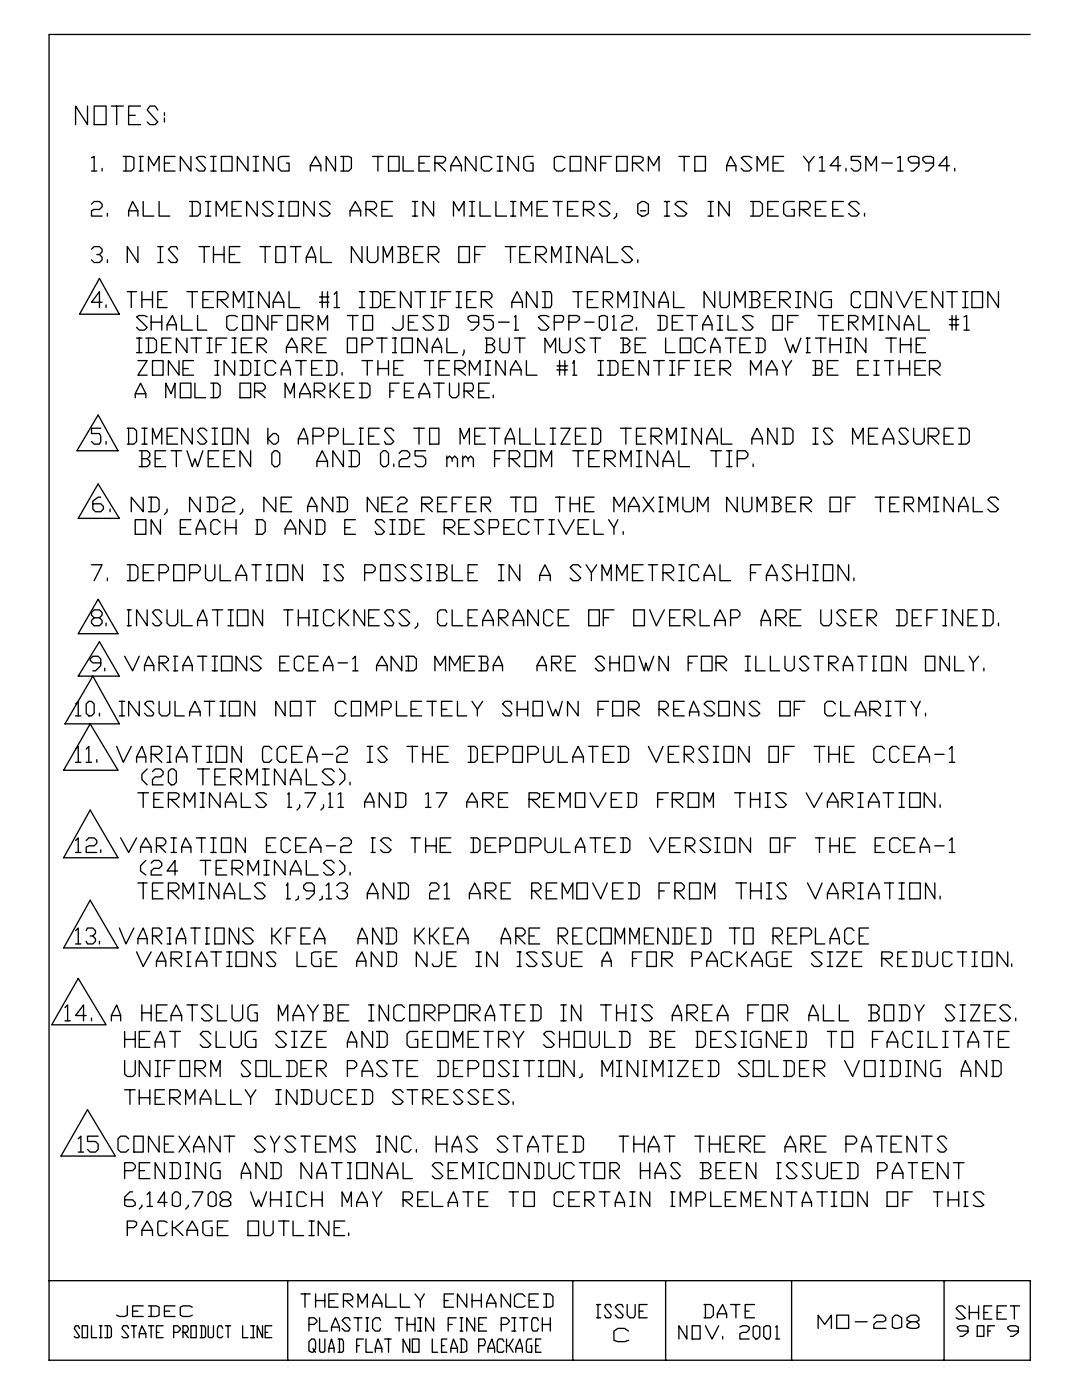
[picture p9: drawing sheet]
<svg xmlns="http://www.w3.org/2000/svg" width="216mm" height="279mm" viewBox="0 0 216 279" stroke-linecap="round" stroke-linejoin="round" font-family="sans-serif">
<g fill="none" stroke="#000" stroke-width=".26">
<path d="M205.6 6.9h-195.8v264.6h195.8v-15.9h-195.8M17.5 21.2v3.7l-2.4-3.7v3.7M18.3 31.5l.5-.3v2.9M18.3 34.1h1M18.8 21.2h2.4v3.7h-2.4zM20.4 33.6v.5M22.2 21.2h2.4M23.3 21.2v3.7M24.6 31.2h1.6l.5 .3v2.1l-.5 .5h-1.6M25.1 31.2v2.9M25.7 23h1.3M27.8 34.1h.8"/>
<path d="M27.8 31.2h.8M28 21.2h-2.3v3.7h2.3M28 31.2v2.9M29.6 34.1v-2.9l1.1 1.9 1-1.9v2.9M31.5 22l-.5-.8h-1.1l-.5 .8 2.1 2.3-.5 .6h-1.1l-.5-.6M32.8 32.5h1.1M32.8 22.5v.5M32.8 23.5v.8M34.9 31.2h-2.1v2.9h2.1M38.1 31.2v2.9l-2.1-2.9v2.9M41 31.5l-.3-.3h-1l-.5 .3 1.8 2.1-.3 .5h-1l-.5-.5M42.1 34.1h1"/>
<path d="M42.1 31.2h1M42.6 31.2v2.9M44.2 31.2h2.1v2.9h-2.1zM49.5 31.2v2.9l-2.1-2.9v2.9M50.5 34.1h1.1M50.5 31.2h1.1M51.1 31.2v2.9M54.5 31.2v2.9l-1.8-2.9v2.9M57.7 31.2h-1.6l-.5 .3v2.1l.5 .5h1.6v-1.6h-.6M61.9 34.1v-1l1.1-1.9 1 1.9v1M61.9 33.1h2.1M66.9 31.2v2.9l-1.8-2.9v2.9"/>
<path d="M68 31.2h1.6l.5 .3v2.1l-.5 .5h-1.6M68.5 31.2v2.9M74.3 31.2h2.2M75.4 31.2v2.9M77.5 31.2h2.1v2.9h-2.1zM80.4 31.2v2.9h2.1M83.6 32.5h1.1M85.7 31.2h-2.1v2.9h2.1M86.8 32.5h1.6l.5-.5v-.5l-.5-.3h-1.6v2.9M87.3 32.5l1.6 1.6M90 34.1v-1l1-1.9 1.1 1.9v1M90 33.1h2.1"/>
<path d="M95 31.2v2.9l-2.1-2.9v2.9M98.2 31.5l-.6-.3h-1l-.6 .3v2.1l.6 .5h1l.6-.5M99.2 34.1h1.1M99.2 31.2h1.1M99.7 31.2v2.9M103.5 31.2v2.9l-2.2-2.9v2.9M106.4 31.2h-1.4l-.5 .3v2.1l.5 .5h1.4v-1.6h-.6M112.7 31.5l-.5-.3h-1.1l-.5 .3v2.1l.5 .5h1.1l.5-.5M113.8 31.2h2.1v2.9h-2.1zM118.8 31.2v2.9l-1.9-2.9v2.9M119.9 32.5h1M122 31.2h-2.1v2.9"/>
<path d="M123 31.2h2.1v2.9h-2.1zM126.2 32.5h1.6l.5-.5v-.5l-.5-.3h-1.6v2.9M126.7 32.5l1.6 1.6M129.4 34.1v-2.9l1 1.9 1.1-1.9v2.9M135.5 31.2h2.1M136.5 31.2v2.9M138.6 31.2h2.2v2.9h-2.2zM145 34.1v-1l.8-1.9 1 1.9v1M145 33.1h1.8M150 31.5l-.5-.3h-1.1l-.5 .3 2.1 2.1-.5 .5h-1.1l-.5-.5M151.1 34.1v-2.9l1 1.9 1.1-1.9v2.9M154.3 32.5h1"/>
<path d="M156.4 31.2h-2.1v2.9h2.1M160.3 31.2l1.1 1.3v1.6M162.5 31.2l-1.1 1.3M163.5 31.5l.5-.3v2.9M163.5 34.1h1.1M167.7 33.1h-2.1l1.6-1.9v2.9M168.8 33.6v.5M171.7 31.2h-1.8v.8h1.3l.5 .5v1.1l-.5 .5h-.8l-.5-.5M172.8 34.1v-2.9l1 1.9 1.1-1.9v2.9M175.9 32.5h2.2M179.1 31.5l.6-.3v2.9M179.1 34.1h1.1"/>
<path d="M183.4 32.5h-1.6l-.6-.5v-.5l.6-.3h1l.6 .3v1.6l-1.1 1h-.5M186.3 32.5h-1.6l-.6-.5v-.5l.6-.3h1l.6 .3v1.6l-1.1 1h-.5M189.4 33.1h-2.1l1.6-1.9v2.9M190.5 33.6v.5M18.3 49.7l.5-.5h1l.6 .5v.6l-.6 .5h-.5M18.3 40.7l.5-.5h1l.6 .5v.6l-.6 .5h-1l-.5 .3v1h2.1M19.8 50.8l.6 .5v.6l-.6 .5h-1l-.5-.5M19.8 55.6l4 7.1h-7.9zM21.4 42.6v.5M21.4 51.9v.5M25.4 58.2h1.9M25.7 43.1v-1l.8-1.9 1 1.9v1"/>
<path d="M25.7 42.1h1.8M26.2 58.2v3.2M27.5 49.2v3.2l-2.1-3.2v3.2M28.3 58.2v3.2M28.3 59.8h2.1M28.6 40.2v2.9h2.1M30.4 58.2v3.2M31.5 59.8h.8M31.5 49.2h1M31.5 52.4h1M31.7 40.2v2.9h2.2M32 49.2v3.2"/>
<path d="M33.3 58.2h-1.8v3.2h1.8M35.5 49.7l-.3-.5h-1.1l-.5 .5 1.9 2.2-.3 .5h-1.1l-.5-.5M37.3 58.2h2.1M37.8 40.2h1.6l.6 .5v1.9l-.6 .5h-1.6M38.4 40.2v2.9M38.4 58.2v3.2M39.7 49.2h2.1M40.5 59.8h1M40.7 49.2v3.2M41 40.2h1.1M41 43.1h1.1M41.5 40.2v2.9"/>
<path d="M42.6 58.2h-2.1v3.2h2.1M42.6 49.2v3.2M42.6 50.8h2.1M43.1 43.1v-2.9l1.1 1.9 1-1.9v2.9M43.4 59.8h1.6l.5-.5v-.6l-.5-.5h-1.6v3.2M43.9 59.8l1.6 1.6M44.7 49.2v3.2M45.8 50.8h1M46.3 41.8h.8M47.9 49.2h-2.1v3.2h2.1M48.2 40.2h-1.9v2.9h1.9M49.5 58.2h1"/>
<path d="M50 58.2v3.2M51.3 40.2v2.9l-2.1-2.9v2.9M51.9 49.2h2.1M52.9 49.2v3.2M53.7 58.2v3.2l-2.1-3.2v3.2M54.5 40.7l-.5-.5h-1.1l-.5 .5 2.1 1.9-.5 .5h-1.1l-.5-.5M55 49.2h1.9v3.2h-1.9zM55.6 40.2h1M55.6 43.1h1M56.1 40.2v2.9M57.7 58.2v3.2h2.1M57.7 40.2h1.8v2.9h-1.8z"/>
<path d="M57.9 49.2h2.2M59 49.2v3.2M61.1 52.4v-1.1l1.1-2.1 .8 2.1v1.1M61.1 51.3h1.9M62.7 40.2v2.9l-2.1-2.9v2.9M63.8 59.3h1.8M64 49.2v3.2h2.1M64.3 58.2v3.2M65.4 58.2v3.2M65.9 40.7l-.5-.5h-1.1l-.5 .5 2.1 1.9-.5 .5h-1.1l-.5-.5M66.7 58.7l.5-.5v3.2M69.8 43.1v-1l1.1-1.9 1.1 1.9v1"/>
<path d="M69.8 42.1h2.2M71.7 58.2h1.1M72.2 49.2v3.2l-2.1-3.2v3.2M72.2 58.2v3.2M73 41.8h1.6l.5-.5v-.6l-.5-.5h-1.6v2.9M73.3 49.2v2.7l.5 .5h1.1l.5-.5v-2.7M73.6 41.8l1.5 1.3M73.8 58.2h1.6l.5 .5v2.2l-.5 .5h-1.6M74.3 58.2v3.2M76.2 41.8h1.1M76.5 52.4v-3.2l.8 2.1 1-2.1v3.2M76.7 59.8h1.1"/>
<path d="M78.3 40.2h-2.1v2.9h2.1M78.8 58.2h-2.1v3.2h2.1M79.4 49.2h1.6l.5 .5v.6l-.5 .5M79.9 50.8h1.1l.5 .5v.6l-.5 .5h-1.6M79.9 49.2v3.2M82 58.2v3.2l-2.1-3.2v3.2M82.3 40.2h1M82.3 43.1h1M82.5 50.8h.8M82.8 40.2v2.9M82.8 58.2h2.1M83.9 58.2v3.2"/>
<path d="M84.4 49.2h-1.9v3.2h1.9M85.5 50.8h1.5l.6-.5v-.6l-.6-.5h-1.5v3.2M86 58.2h1M86 50.8l1.6 1.6M86.5 40.2v2.9l-2.1-2.9v2.9M86.5 58.2v3.2M87.8 59.8h1.1M90 58.2h-2.2v3.2M90.5 43.1v-2.9l1 1.9 1.1-1.9v2.9M91 58.2h1.1M91.5 49.2h2.2v3.2h-2.2zM91.5 58.2v3.2"/>
<path d="M93.1 59.8h.8M93.7 40.2h1M93.7 43.1h1M94.2 40.2v2.9M94.7 50.8h1.1M95 58.2h-1.9v3.2h1.9M95.8 40.2v2.9h2.1M96 59.8h1.6l.6-.5v-.6l-.6-.5h-1.6v3.2M96.6 59.8l1.6 1.6M96.8 49.2h-2.1v3.2M99 40.2v2.9h2.1M100.8 49.2h2.1"/>
<path d="M101.9 49.2v3.2M101.9 40.2h1M101.9 43.1h1M102.4 40.2v2.9M103.7 50.8h1.1M104 43.1v-2.9l1 1.9 1.1-1.9v2.9M105.8 49.2h-2.1v3.2h2.1M106.9 50.8h1.6l.5-.5v-.6l-.5-.5h-1.6v3.2M107.2 58.2v3.2l-2.2-3.2v3.2M107.2 41.8h1M107.4 50.8l1.6 1.6M108.2 58.2h1.6l.3 .5v2.2l-.3 .5h-1.6"/>
<path d="M108.7 58.2v3.2M109.3 40.2h-2.1v2.9h2.1M110.1 52.4v-3.2l.8 2.1 1-2.1v3.2M110.3 40.2h1.9M111.4 40.2v2.9M113 49.2h1M113 52.4h1M113.2 41.8h1.1M113.5 49.2v3.2M114.3 58.2h1.9M115.4 40.2h-2.2v2.9h2.2M115.4 58.2v3.2"/>
<path d="M116.4 41.8h1.6l.5-.5v-.6l-.5-.5h-1.6v2.9M116.9 41.8l1.6 1.3M117.2 49.2v3.2l-2.1-3.2v3.2M117.2 59.8h1.1M118 52.4v-1.1l1.1-2.1 1 2.1v1.1M118 51.3h2.1M119.3 58.2h-2.1v3.2h2.1M120.4 59.8h1.3l.5-.5v-.6l-.5-.5h-1.3v3.2M120.9 59.8l1.3 1.6M121.2 49.2v3.2h2.1M121.7 40.7l-.5-.5h-1.1l-.5 .5 2.1 1.9-.5 .5h-1.1l-.5-.5M123 42.6v.5l-.5 .6"/>
<path d="M126.2 49.7l-.5-.5h-1.1l-.5 .5 2.1 2.2-.5 .5h-1.1l-.5-.5M126.5 58.2h.8M127 58.2v3.2M127.3 40.7l.8-.5h.5l.8 .5v1.9l-.8 .5h-.5l-.8-.5zM127.3 51.9v.5M127.8 42.1h1.1M130.4 58.2v3.2l-2.1-3.2v3.2M132.6 40.2h1M132.6 43.1h1M133.1 40.2v2.9M134.4 58.2v3.2h2.1M137.1 40.7l-.6-.5h-1.3l-.5 .5 2.4 1.9-.6 .5h-1.3l-.5-.5"/>
<path d="M141.3 40.2h1M141.3 43.1h1M141.8 40.2v2.9M142.6 58.2v3.2l-2.1-3.2v3.2M143.7 58.2v2.7l.2 .5h1.1l.5-.5v-2.7M145.5 40.2v2.9l-2.1-2.9v2.9M149.5 58.2h1.6l.5 .5v.6l-.5 .5M149.8 40.2h1.8l.5 .5v1.9l-.5 .5h-1.8M150 59.8h1.1l.5 .5v.6l-.5 .5h-1.6M150 58.2v3.2M150.3 40.2v2.9M152.7 59.8h1"/>
<path d="M153.2 41.8h1.1M154.8 58.2h-2.1v3.2h2.1M155.3 40.2h-2.1v2.9h2.1M155.6 59.8h1.6l.5-.5v-.6l-.5-.5h-1.6v3.2M156.1 59.8l1.6 1.6M158.5 40.2h-1.6l-.5 .5v1.9l.5 .5h1.6v-1.3h-.5M158.7 58.2h1.1M159.3 58.2v3.2M159.5 41.8h1.6l.6-.5v-.6l-.6-.5h-1.6v2.9M160.1 41.8l1.6 1.3M162.7 58.2v3.2l-2.1-3.2v3.2M162.7 41.8h1.1"/>
<path d="M164.8 40.2h-2.1v2.9h2.1M165.9 58.2h-1.6l-.5 .5v2.2l.5 .5h1.6v-1.6h-.5M166.2 41.8h1M168.3 40.2h-2.1v2.9h2.1M171.4 40.7l-.5-.5h-1l-.6 .5 2.1 1.9-.5 .5h-1l-.6-.5M171.7 58.7l-.3-.5h-1l-.5 .5v2.2l.5 .5h1l.3-.5M172.5 42.6v.5M172.8 58.2h2.1v3.2h-2.1zM177.8 58.2v3.2l-1.9-3.2v3.2M178.9 58.2l1.5 3.2 1.6-3.2M182.8 59.8h1.1M184.9 58.2h-2.1v3.2h2.1"/>
<path d="M188.1 58.2v3.2l-2.1-3.2v3.2M188.9 58.2h2.1M190 58.2v3.2M192.1 58.2h1M192.6 58.2v3.2M193.9 58.2h2.2v3.2h-2.2zM199.2 58.2v3.2l-2.1-3.2v3.2M20.4 60.3h-2.1l1.5-2.1v3.2M21.2 60.9v.5M27 79.4v-.8l1-2.1 1.1 2.1v.8M27 78.6h2.1M27.3 67.5h1"/>
<path d="M27.3 70.4h1M27.5 72h1.9l-1.9 2.9h1.9M27.8 67.5v2.9M29.1 67.5h1.6l.5 .5v1.8l-.5 .6h-1.6M29.4 63.2l-.6-.2h-1l-.5 .2 2.1 2.2-.6 .5h-1l-.5-.5M29.6 67.5v2.9M30.2 63v2.9M30.2 64.3h2.1M30.4 72h2.1v2.9h-2.1zM32.3 68.8h1M32.3 63v2.9M33.1 79.4v-2.9l1 2.1 .8-2.1v2.9"/>
<path d="M33.3 65.9v-1.1l1.1-1.8 .8 1.8v1.1M33.3 64.8h1.9M34.1 67.5h-1.8v2.9h1.8M35.7 72v2.9l-2.1-2.9v2.9M36 76.5h2.1v2.9h-2.1zM36.2 63v2.9h2.2M36.5 73.6h1.1M37.3 67.5v2.9l-2.1-2.9v2.9M38.1 67.5h2.1M38.6 72h-2.1v2.9h2.1M38.9 76.5v2.9h2.1M39.2 67.5v2.9"/>
<path d="M39.4 63v2.9h1.9M41.3 67.5h1M41.3 70.4h1M41.8 67.5v2.9M42.1 76.5h1.3l.5 .5v1.8l-.5 .6h-1.3M42.6 76.5v2.9M42.9 74.9h.8M42.9 72h.8M43.1 68.8h1.1M43.4 72v2.9M45.2 67.5h-2.1v2.9M46.3 67.5h.8"/>
<path d="M46.3 70.4h.8M46.6 61.4v-3.2l1 2.1 1.1-2.1v3.2M46.8 72v2.9l-2.1-2.9v2.9M46.8 67.5v2.9M47.4 63.2l-.6-.2h-1l-.6 .2v2.2l.6 .5h1l.6-.5M47.9 72h1.6l.5 .5v1.8l-.5 .6h-1.6M47.9 76.5h2.1v2.9h-2.1zM48.2 68.8h1M48.4 63h1.9v2.9h-1.9zM48.4 72v2.9M49.5 61.4h1M50.3 67.5h-2.1v2.9h2.1"/>
<path d="M50.8 78.1h1.6l.5-.6v-.5l-.5-.5h-1.6v2.9M50.8 74.9h1.1M50.8 72h1.1M51.3 68.8h1.4l.5-.5v-.3l-.5-.5h-1.4v2.9M51.3 72v2.9M51.3 78.1l1.6 1.3M51.6 68.8l1.6 1.6M53.4 63v2.9l-2.1-2.9v2.9M54.2 64.3h1.1M54.5 61.4v-1.1l1.1-2.1 1 2.1v1.1M54.5 60.3h2.1M55 72.5l-.5-.5h-1.1l-.5 .5v1.8l.5 .6h1.1l.5-.6"/>
<path d="M56.1 74.9v-1.1l1-1.8 .8 1.8v1.1M56.1 73.8h1.8M56.4 63h-2.2v2.9M56.9 79.4v-2.9l1 2.1 .8-2.1v2.9M57.1 70.4v-1.1l1.1-1.8 1.1 1.8v1.1M57.1 69.3h2.2M57.4 63h1.9v2.9h-1.9zM59 72h2.1M59.8 79.4v-.8l1.1-2.1 1 2.1v.8M59.8 78.6h2.1M60.1 72v2.9M60.3 68.8h1.3l.6-.5v-.3l-.6-.5h-1.3v2.9"/>
<path d="M60.3 64.3h1.6l.5-.5v-.6l-.5-.2h-1.6v2.9M60.6 68.8l1.6 1.6M60.9 64.3l1.5 1.6M62.2 73.6h1M62.7 78.1h1.6l.5-.6v-.5l-.5-.5h-1.6v2.9M63.2 68.8h1.1M63.2 78.1l1.6 1.3M63.5 65.9v-2.9l.8 1.8 1.1-1.8v2.9M63.8 60.3h1.8M64.3 72h-2.1v2.9h2.1M65.1 72h1.6l.5 .5v1.8l-.5 .6h-1.6M65.1 67.5h-1.9v2.9h1.9"/>
<path d="M65.6 72v2.9M65.9 76.5v2.9M66.4 78.1l1.3 1.3M66.7 61.4h1M67.7 76.5l-1.3 1.6h-.5M68.3 74.3v.6M68.8 78.1h1M69.3 67.5h1.9v2.9h-1.9zM69.3 63h2.1M70.4 63v2.9M70.6 76.5h-1.8v2.9h1.8M71.7 76.5h1.6l.5 .5v1.8l-.5 .6h-1.6"/>
<path d="M71.7 61.4h1.1M72.2 68.8h1.6l.5-.5v-.3l-.5-.5h-1.6v2.9M72.2 72h2.1M72.2 76.5v2.9M72.5 63h1.8v2.9h-1.8zM73.3 72v2.9M75.1 67.5h2.2M75.4 73.6h2.1M75.4 72v2.9M76.2 67.5v2.9M77.5 72v2.9M77.8 78.1h.8"/>
<path d="M78.3 67.5h.8M78.3 70.4h.8M78.6 73.6h.8M78.8 67.5v2.9M79.6 76.5h-1.8v2.9M80.2 67.5h2.1v2.9h-2.1zM80.4 72h-1.8v2.9h1.8M80.4 63v2.4l-.5 .5h-1.1l-.5-.5M80.7 78.1h1.1M81.5 64.3h1M82.5 76.5h-1.8v2.9h1.8M83.3 63h-1.8v2.9h1.8"/>
<path d="M83.6 79.4v-.8l1.1-2.1 1 2.1v.8M83.6 78.6h2.1M84.7 72h1.8M85.2 67.5v2.9l-1.9-2.9v2.9M85.7 72v2.9M86 61.4h1M86.3 70.4v-1.1l1-1.8 .8 1.8v1.1M86.3 69.3h1.8M86.5 63.2l-.5-.2h-1.1l-.5 .2 2.1 2.2-.5 .5h-1.1l-.5-.5M86.5 76.5h2.1M87.6 63h1.3l.5 .2v2.2l-.5 .5h-1.3M87.6 76.5v2.9"/>
<path d="M87.6 73.6h1M88.1 63v2.9M89.2 67.5v2.9h2.1M89.7 72h-2.1v2.9h2.1M89.7 76.5v2.3l.5 .6h.8l.5-.6v-2.3M90.8 73.6h1.5l.6-.6v-.5l-.6-.5h-1.5v2.9M91 61.4h1.1M91.3 73.6l1.6 1.3M92.6 69.8v.6l-.3 .5M92.6 78.1h1.6l.3-.6v-.5l-.3-.5h-1.6v2.9M93.1 78.1l1.4 1.3M93.7 74.9v-2.9l1 1.8 1.1-1.8v2.9"/>
<path d="M95.5 64.3h-1.6l-.5-.5v-.6l.5-.2h1.1l.5 .2v1.6l-1 1.1h-.6M95.5 78.1h1.1M96.8 67.5h1.4l.5 .5v.3l-.5 .5M96.8 74.9h1.1M96.8 72h1.1M97.1 68.8h1.1l.5 .5v.5l-.5 .6h-1.4M97.1 67.5v2.9M97.4 72v2.9M97.6 76.5h-2.1v2.9h2.1M98.4 63h-1.8v.8h1.3l.5 .5v1.1l-.5 .5h-.8l-.5-.5M98.4 78.8v.6M99.5 64.3h2.1"/>
<path d="M99.7 67.5v2.3l.6 .6h1l.3-.6v-2.3M100.8 72v2.9l-1.8-2.9v2.9M101.9 74.9v-1.1l1-1.8 1.1 1.8v1.1M101.9 73.8h2.1M102.1 61.4v-1.1l1.1-2.1 1 2.1v1.1M102.1 60.3h2.1M102.7 63.2l.2-.2v2.9M102.7 67.5h2.1M102.7 65.9h.8M103.7 67.5v2.9M105 72v2.9h2.2M108.7 70.4v-2.9l1.1 1.8 1.1-1.8v2.9"/>
<path d="M109.5 63.2l-.5-.2h-1.1l-.5 .2 2.1 2.2-.5 .5h-1.1l-.5-.5M110.6 64.3h1.6l.2-.5v-.6l-.2-.2h-1.6v2.9M111.1 73.8h2.1M111.1 73h2.1M111.7 67.5v2.3l.5 .6h1l.6-.6v-2.3M111.7 72v2.9M112.7 72v2.9M113.5 64.3h1.6l.5-.5v-.6l-.5-.2h-1.6v2.9M114.3 72.5l.3-.5v2.9M114.3 74.9h.8M116.7 68l-.5-.5h-.8l-.6 .5 1.9 1.8-.5 .6h-.8l-.6-.6M116.7 64.3h1.8"/>
<path d="M117.7 67.5h2.2M118.8 67.5v2.9M119.3 74.9h1.1M119.3 72h1.1M119.6 63.2l.5-.2h.5l.6 .2v2.2l-.6 .5h-.5l-.5-.5zM119.9 72v2.9M121.2 72h1.6l.5 .5v1.8l-.5 .6h-1.6M121.7 72v2.9M122.2 63.2l.3-.2v2.9M122.2 65.9h.8M123.3 61.4v-3.2l1.1 2.1 1-2.1v3.2M123.8 67.5h1.3l.6 .5v.3l-.6 .5"/>
<path d="M124.1 63.2l.5-.2h1.1l.5 .2v.6l-.5 .5h-1.1l-.5 .5v1.1h2.1M124.4 68.8h.7l.6 .5v.5l-.6 .6h-1.3M124.4 67.5v2.9M124.4 73.6h1M126.5 72h-2.1v2.9h2.1M126.5 61.4h.8M126.7 68.8h1.1M127 65.4v.5M128.9 67.5h-2.2v2.9h2.2M129.4 72v2.9l-1.9-2.9v2.9M130.4 72h2.2M131.2 63h1.4l.5 .2v2.2l-.5 .5h-1.4"/>
<path d="M131.5 61.4v-1.1l1.1-2.1 .7 2.1v1.1M131.5 72v2.9M131.5 60.3h1.8M131.8 63v2.9M132.8 67.5v2.9h1.9M133.6 74.9h1.1M133.6 72h1.1M134.1 72v2.9M134.1 64.3h1.1M135.5 73.6h1M135.7 67.5h2.1v2.9h-2.1zM136.3 63h-2.2v2.9h2.2"/>
<path d="M137.1 63h2.1M137.6 72h-2.1v2.9M138.1 63v2.9M138.6 74.9h1.1M138.6 72h1.1M139.2 72v2.9M140.2 65.9v-1.1l1.1-1.8 .8 1.8v1.1M140.2 64.8h1.9M140.8 68l-.6-.5h-1l-.6 .5v1.8l.6 .6h1l.6-.6M140.8 73.6h1M141.8 70.4v-1.1l.8-1.8 1.1 1.8v1.1M141.8 69.3h1.9"/>
<path d="M142.6 72h-1.8v2.9h1.8M143.1 63h1.1M143.1 65.9h1.1M143.7 73.6h1.6l.5-.6v-.5l-.5-.5h-1.6v2.9M143.7 63v2.9M144.2 73.6l1.6 1.3M144.7 67.5h2.1M145.3 63v2.9h1.8M145.8 67.5v2.9M146.6 61.4v-3.2l1 2.1 1.1-2.1v3.2M147.6 68.8h1.1M149.8 74.9v-2.9l1 1.8 1.1-1.8v2.9"/>
<path d="M149.8 67.5h-2.2v2.9h2.2M150.3 63.2l-.5-.2h-1.1l-.5 .2 2.1 2.2-.5 .5h-1.1l-.5-.5M150.8 67.5h1.3l.6 .5v1.8l-.6 .6h-1.3M151.3 67.5v2.9M152.9 74.9v-1.1l1.1-1.8 1 1.8v1.1M152.9 73.8h2.1M154.3 63h1.8v2.9h-1.8zM156.1 72l.8 1.6v1.3M156.6 67.5l1.1 2.9 .5-1.6 .5 1.6 1.1-2.9M157.2 64.3h1M158 72l-1.1 1.6M158.7 61.4h1.1"/>
<path d="M159.3 63h-2.1v2.9M160.9 67.5h.8M160.9 70.4h.8M161.1 67.5v2.9M162.2 72h1.6l.2 .5v.5l-.2 .6M162.7 73.6h1.1l.2 .2v.5l-.2 .6h-1.6M162.7 72v2.9M162.7 67.5h2.1M163.2 63h2.2M163.8 67.5v2.9M164.3 63v2.9M165.1 73.6h1.1"/>
<path d="M165.6 67.5v2.9M165.6 68.8h2.1M166.2 64.3h1M167.2 72h-2.1v2.9h2.1M167.7 67.5v2.9M168.3 63h-2.1v2.9h2.1M168.8 67.5h1.1M168.8 70.4h1.1M169.3 64.3h1.4l.5-.5v-.6l-.5-.2h-1.4v2.9M169.3 67.5v2.9M169.9 64.3l1.3 1.6M171.2 73.6h1"/>
<path d="M172.2 65.9v-2.9l1.1 1.8 1.1-1.8v2.9M172.8 67.5v2.9l-2.1-2.9v2.9M173.3 72h-2.1v2.9h2.1M174.4 74.9h1M174.4 72h1M174.9 72v2.9M175.4 63h.8M175.4 65.9h.8M175.7 63v2.9M176.5 72h1.8M176.7 67.5h2.2M177.5 72v2.9"/>
<path d="M177.8 67.5v2.9M179.4 63v2.9l-2.1-2.9v2.9M179.4 72v2.9M179.4 73.6h2.1M179.7 67.5v2.9M179.7 68.8h2.1M180.4 65.9v-1.1l.8-1.8 1.1 1.8v1.1M180.4 64.8h1.9M181.5 72v2.9M181.8 67.5v2.9M182.6 73.6h1M182.8 68.8h.8"/>
<path d="M183.4 63v2.9h2.1M184.7 72h-2.1v2.9h2.1M184.7 67.5h-1.9v2.9h1.9M185.5 73.6h1.6l.5-.6v-.5l-.5-.5h-1.6v2.9M186 73.6l1.6 1.3M189.4 64.8h1.9M189.4 63.8h1.9M190 63v2.9M190.8 63v2.9M192.1 61.4h1M192.4 63.2l.5-.2v2.9M192.4 65.9h1"/>
<path d="M19.6 82.8l3.9 7.2h-8.2zM19.6 96.6l4.2 6.9h-8.2zM20.1 85.5h-1.8v1h1.5l.3 .5v1.1l-.3 .5h-1l-.5-.5M20.1 99.2h-.5l-1.1 .8v1.6l.5 .5h1.1l.5-.5v-.5l-.5-.6h-1.6M21.2 88.1v.5M25.4 85.5h1.3l.6 .5v2.1l-.6 .5h-1.3M25.7 85.5v3.1M27.8 90h1.6l.5 .5v.5l-.5 .5M28.3 91.5h1.1l.5 .6v.5l-.5 .5h-1.6M28.3 90v3.1M28.3 85.5h1.1M28.3 88.6h1.1"/>
<path d="M28.6 99.2v2.9l-2.4-2.9v2.9M28.8 85.5v3.1M29.6 99.2h1.6l.5 .5v1.9l-.5 .5h-1.6M30.2 99.2v2.9M30.4 88.6v-3.1l.8 2.1 1.1-2.1v3.1M31 91.5h1M33.1 90h-2.1v3.1h2.1M33.3 87h1.1M34.1 90h2.1M35.2 90v3.1M35.5 85.5h-2.2v3.1h2.2M37.3 90l1.1 3.1 .5-1.6 .5 1.6 1.1-3.1"/>
<path d="M38.4 85.5v3.1l-2.2-3.1v3.1M40 99.2v2.9l-2.2-2.9v2.9M41.3 86l-.6-.5h-.7l-.6 .5 1.9 2.1-.6 .5h-.7l-.6-.5M41.3 99.2h1.6l.5 .5v1.9l-.5 .5h-1.6M41.5 91.5h1.1M41.8 99.2v2.9M42.3 85.5h1.1M42.3 88.6h1.1M42.9 85.5v3.1M43.7 90h-2.2v3.1h2.2M44.4 85.5h1.9v3.1h-1.9zM44.4 99.7l.6-.5h1l.8 .5v.3l-.8 .5h-1l-.6 .6v1h2.4"/>
<path d="M44.7 91.5h1.1M46.8 90h-2.1v3.1h2.1M49.5 85.5v3.1l-2.1-3.1v3.1M50 90v3.1l-2.1-3.1v3.1M53.4 87.6l1.1-1.1h.5l.6 .5v1.1l-.6 .5h-.5zM53.4 85.5v3.1M54.2 90.5l.6-.5h.5l.5 .5v2.1l-.5 .5h-.5l-.6-.5zM55 99.2v2.9l-2.3-2.9v2.9M58.2 99.2h-2.1v2.9h2.1M59.5 88.6v-1l1.1-2.1 .8 2.1v1M59.5 87.6h1.9M62.4 87h1.6l.6-.5v-.5l-.6-.5h-1.6v3.1"/>
<path d="M63.2 93.1v-1l1.1-2.1 1.1 2.1v1M63.2 92.1h2.2M65.6 87h1.3l.6-.5v-.5l-.6-.5h-1.3v3.1M66.4 99.2v2.9l-2.1-2.9v2.9M67.2 99.2h1.6l.5 .5v1.9l-.5 .5h-1.6M67.7 99.2v2.9M68.5 90v3.1l-2.1-3.1v3.1M68.5 85.5v3.1h2.1M69.6 90h1.6l.5 .5v2.1l-.5 .5h-1.6M70.1 90v3.1M71.7 85.5h.8M71.7 88.6h.8"/>
<path d="M72 85.5v3.1M73.6 87h1M75.4 99.2v2.9l-2.1-2.9v2.9M75.7 85.5h-2.1v3.1h2.1M75.9 90.5l.6-.5h.5l.5 .5v2.1l-.5 .5h-.5l-.6-.5zM78.3 99.2h-2.1v2.9h2.1M78.6 86l-.5-.5h-1.1l-.3 .5 1.9 2.1-.5 .5h-1.1l-.3-.5M78.6 92.6v.5M79.4 99.7l.5-.5h.8l.5 .5v.3l-.5 .5h-.8l-.5 .6v1h1.8M79.6 90.5l.6-.5h1l.6 .5v.5l-.6 .5h-1l-.6 .6v1h2.2M82.5 85.5h2.2M83.6 85.5v3.1"/>
<path d="M84.9 90h-2.1v1h1.6l.5 .5v1.1l-.5 .5h-1.1l-.5-.5M85.7 85.5h1.9v3.1h-1.9zM89.2 99.2h-1.9v2.9h1.9M89.2 91.5l.5-.5 .5 .5v.6M89.2 91v2.1M90.2 91.5l.6-.5 .5 .5v1.6M91.8 88.6v-3.1l.8 2.1 1.1-2.1v3.1M92.1 99.2h-1.9v2.9M92.3 91.5l.6-.5 .5 .5v.6M92.3 91v2.1M93.4 91.5l.5-.5 .6 .5v1.6M94.7 87h1.1"/>
<path d="M95 99.2h-1.9v2.9h1.9M96.8 85.5h-2.1v3.1h2.1M97.6 85.5h2.1M98.7 91.5h1M98.7 85.5v3.1M100.8 90h-2.1v3.1M100.8 88.6v-1l1.1-2.1 .8 2.1v1M100.8 87.6h1.9M101.6 91.5h1.6l.5-.5v-.5l-.5-.5h-1.6v3.1M101.9 99.2h2.1M102.1 91.5l1.6 1.6M102.9 99.2v2.9"/>
<path d="M103.7 85.5v3.1h2.1M104.8 99.2h2.1v2.9h-2.1zM104.8 90h2.1v3.1h-2.1zM106.9 85.5v3.1h1.8M107.9 93.1v-3.1l1.1 2.1 1.1-2.1v3.1M109.8 85.5h1.1M109.8 88.6h1.1M110.3 85.5v3.1M110.9 99.2h1.8M111.7 99.2v2.9M111.9 85.5h1.9l-1.9 3.1h1.9M113.8 99.2v2.9"/>
<path d="M114.3 90h2.1M114.8 87h1.1M115.4 90v3.1M115.6 99.2v2.9M116.9 85.5h-2.1v3.1h2.1M117.5 91.5h1M118 85.5h1.3l.6 .5v2.1l-.6 .5h-1.3M118.3 85.5v3.1M118.5 99.2h-1.8v2.9h1.8M119.6 90h-2.1v3.1h2.1M120.6 91.5h1.6l.6-.5v-.5l-.6-.5h-1.6v3.1M121.2 91.5l1.6 1.6"/>
<path d="M123.8 93.1v-3.1l1.1 2.1 1-2.1v3.1M123.8 85.5h2.1M124.9 85.5v3.1M127 90h1.1M127 93.1h1.1M127 87h1.1M127.5 90v3.1M128.3 99.2l2.1 2.9M128.9 85.5h-1.9v3.1h1.9M129.9 87h1.6l.5-.5v-.5l-.5-.5h-1.6v3.1M130.4 99.2l-2.1 2.9M130.4 87l1.6 1.6"/>
<path d="M131.2 90v3.1l-2.1-3.1v3.1M131.5 99.2h.8M131.8 99.2v2.9M132.3 93.1v-1l1-2.1 1.1 2.1v1M132.3 92.1h2.1M133.1 88.6v-3.1l.8 2.1 1-2.1v3.1M135.5 90v3.1h2.1M136 85.5h1.1M136 88.6h1.1M136.3 99.2v2.4l.5 .5h1l.6-.5v-2.4M136.5 85.5v3.1M140 85.5v3.1l-1.9-3.1v3.1"/>
<path d="M141 88.6v-1l1.1-2.1 1 2.1v1M141 87.6h2.1M141.8 90h2.1M142.9 90v3.1M143.9 85.5v3.1h2.1M145 90h1M145 93.1h1M145.5 90v3.1M147.1 99.2v2.9l-2.1-2.9v2.9M147.1 91.5h1.6l.5-.5v-.5l-.5-.5h-1.6v3.1M148.2 99.2v2.4l.2 .5h1.1l.5-.5v-2.4M150 88.6v-1l1.1-2.1 1 2.1v1"/>
<path d="M150 87.6h2.1M150.3 92.6v.5M154 99.2h1.3l.5 .5v.3l-.5 .5M154.5 99.2v2.9M155 85.5v3.1l-1.8-3.1v3.1M156.1 85.5h1.6l.5 .5v2.1l-.5 .5h-1.6M156.6 85.5v3.1M158.7 99.2h-1.8v2.9h1.8M162.2 85.5h1M162.2 88.6h1M162.7 85.5v3.1M165.6 99.2h2.1v2.9h-2.1z"/>
<path d="M166.2 86l-.6-.5h-1l-.3 .5 1.9 2.1-.6 .5h-1l-.3-.5M170.1 88.6v-3.1l1.1 2.1 1-2.1v3.1M170.7 99.2h-1.9v2.9M173.3 87h1.1M174.6 99.2h1.9M175.2 85.5h-1.9v3.1h1.9M175.7 99.2v2.9M176.2 88.6v-1l1.1-2.1 1 2.1v1M176.2 87.6h2.1M179.4 99.2h-1.9v2.9h1.9M181.2 86l-.5-.5h-1l-.3 .5 1.8 2.1-.5 .5h-1l-.3-.5M182.3 85.5v2.6l.5 .5h1.1l.5-.5v-2.6"/>
<path d="M185.2 87h1.6l.5-.5v-.5l-.5-.5h-1.6v3.1M185.7 87l1.6 1.6M186.3 99.2h1M186.8 99.2v2.9M188.4 87h1M190.2 99.2v2.9l-1.8-2.9v2.9M190.2 85.5h-1.8v3.1h1.8M191.3 85.5h1.6l.5 .5v2.1l-.5 .5h-1.6M191.8 85.5v3.1M194.2 99.2v2.9h1.9M199.2 99.7l-.5-.5h-1.1l-.5 .5 2.1 1.9-.5 .5h-1.1l-.5-.5M18.3 112.7h2.1l-1.6 3.2"/>
<path d="M19.6 119.6l3.9 6.9h-7.9zM21.4 115.4v.5M22 101.6v.5M25.4 112.7h1.6l.5 .5v2.2l-.5 .5h-1.6M25.9 112.7v3.2M27 103.7h2.1v2.9h-2.1zM28.6 114.3h1M30.7 112.7h-2.1v3.2h2.1M31.7 114.3h1.4l.5-.5v-.6l-.5-.5h-1.4v3.2M32 103.7v2.9l-1.8-2.9v2.9M33.3 101.6v.5l-.5 .6M34.7 112.7h2.1v3.2h-2.1z"/>
<path d="M36 105.3h1M37.8 114.3h1.6l.6-.5v-.6l-.6-.5h-1.6v3.2M38.1 103.7h-2.1v2.9h2.1M39.2 106.6v-1l.8-1.9 1 1.9v1M39.2 105.6h1.8M41 112.7v2.7l.5 .5h.8l.6-.5v-2.7M43.9 112.7v3.2h2.1M43.9 104.2l-.5-.5h-.8l-.5 .5v1.9l.5 .5h.8l.5-.5M45 105.3h2.1M45 103.7v2.9M47.1 115.9v-1.1l1.1-2.1 1 2.1v1.1M47.1 114.8h2.1"/>
<path d="M47.1 103.7v2.9M48.4 101.6v.5l-.5 .6M50.3 112.7h1.8M51.1 103.7h1.3l.5 .5v1.9l-.5 .5h-1.3M51.1 112.7v3.2M51.3 103.7v2.9M53.2 115.9h1M53.2 112.7h1M53.7 112.7v3.2M55.3 112.7h2.1v3.2h-2.1zM56.1 100.5h1M56.9 106.6v-1l1-1.9 1.1 1.9v1"/>
<path d="M56.9 105.6h2.1M60.3 112.7v3.2l-1.8-3.2v3.2M61.4 102.1v-1l.8-1.9 1 1.9v1M61.4 101.1h1.8M61.9 103.7v2.9l-2.1-2.9v2.9M63 103.7h1.3l.5 .5v1.9l-.5 .5h-1.3M63.2 103.7v2.9M64.6 115.9h1M64.6 112.7h1M65.1 112.7v3.2M68.5 113.2l-.2-.5h-1.1l-.5 .5 1.8 2.2-.2 .5h-1.1l-.5-.5M68.8 105.3h1"/>
<path d="M70.9 103.7h-2.1v2.9h2.1M72.8 114.3h1.5l.6-.5v-.6l-.6-.5h-1.5v3.2M75.9 112.7h1.9v3.2h-1.9zM76.2 100.5h1.1M76.7 104.2l-.5-.5h-1.1l-.2 .5 1.8 1.9-.5 .5h-1.1l-.2-.5M77.8 106.6h1M77.8 103.7h1M78.3 103.7v2.9M79.6 103.7h1.6l.6 .5v1.9l-.6 .5h-1.6M80.2 103.7v2.9M81 113.2l-.6-.5h-1l-.6 .5 2.2 2.2-.6 .5h-1l-.6-.5M82.8 105.3h.8"/>
<path d="M84.1 113.2l-.5-.5h-1.1l-.5 .5 2.1 2.2-.5 .5h-1.1l-.5-.5M84.1 100.5h1.6l.6-.5v-.3l-.6-.5h-1.6v2.9M84.7 103.7h-1.9v2.9h1.9M84.7 100.5l1.6 1.6M85.2 115.9h.8M85.2 112.7h.8M85.7 112.7v3.2M87 112.7h1.6l.6 .5v.6l-.6 .5M87.3 100.5h.8M87.6 114.3h1l.6 .5v.6l-.6 .5h-1.6M87.6 112.7v3.2M88.6 105.3h1.6l.6-.5v-.6l-.6-.5h-1.6v2.9"/>
<path d="M89.2 105.3l1.6 1.3M90.2 112.7v3.2h2.1M90.2 100.5h.8M91.5 105.3h1.1M93.1 100.5h1.1M93.4 114.3h1.1M93.7 103.7h-2.2v2.9h2.2M95.2 112.7h-1.8v3.2h1.8M96 100.5h1.6l.3-.5-.3-.8h-1.6v2.9M96.6 104.2l-.6-.5h-.8l-.5 .5 1.9 1.9-.6 .5h-.8l-.5-.5M96.6 100.5l1.3 1.6M97.6 105.3h1.6l.3-.5v-.6l-.3-.5h-1.6v2.9"/>
<path d="M99.5 115.9h1M99.5 112.7h1M100 112.7v3.2M100.5 105.3h1.1M102.7 103.7h-2.2v2.9h2.2M103.7 112.7v3.2l-2.1-3.2v3.2M105.6 104.2l-.6-.5h-1l-.5 .5v1.9l.5 .5h1l.6-.5M106.6 103.7h1.9M107.4 103.7v2.9M107.7 115.9v-1.1l1-2.1 1.1 2.1v1.1M107.7 114.8h2.1M109.5 106.6h1.1"/>
<path d="M109.5 103.7h1.1M110.1 103.7v2.9M111.4 103.7l1.6 2.9 1.6-2.9M113.8 100.5h1.8M115.4 105.3h1M115.9 113.2l-.5-.5h-1.1l-.5 .5 2.1 2.2-.5 .5h-1.1l-.5-.5M116.7 100.5h1M116.9 112.7l1.1 1.6v1.6M117.5 103.7h-2.1v2.9h2.1M118.5 103.7v2.9h1.9M119.1 112.7l-1.1 1.6M120.1 115.9v-3.2l1.1 2.1 .8-2.1v3.2"/>
<path d="M121.4 103.7l1.1 1.6v1.3M122.5 102.1v-2.9l1.1 1.9 1-1.9v2.9M123 115.9v-3.2l1.1 2.1 1-2.1v3.2M123.3 103.7l-.8 1.6M124.4 106.1v.5M125.4 102.1v-1l1.1-1.9 1 1.9v1M125.4 101.1h2.1M126.2 114.3h1.1M128.3 112.7h-2.1v3.2h2.1M129.4 112.7h1.8M130.2 112.7v3.2M131.5 102.1h.8"/>
<path d="M132.3 114.3h1.6l.5-.5v-.6l-.5-.5h-1.6v3.2M132.8 114.3l1.6 1.6M133.3 102.1v-2.9l1.1 1.9 .8-1.9v2.9M135.5 115.9h1M135.5 112.7h1M136 112.7v3.2M139.2 102.1v-2.9l1 1.9 1.1-1.9v2.9M139.4 113.2l-.2-.5h-1.1l-.5 .5v2.2l.5 .5h1.1l.2-.5M140.5 115.9v-1.1l1.1-2.1 1 2.1v1.1M140.5 114.8h2.1M143.7 112.7v3.2h2.1M149.8 114.3h1"/>
<path d="M151.1 102.1v-2.9l.8 1.9 1-1.9v2.9M151.9 112.7h-2.1v3.2M152.9 115.9v-1.1l1.1-2.1 1 2.1v1.1M152.9 114.8h2.1M154.5 100.5h.8l.5 .6v.5l-.5 .5h-1.3M156.9 100.5h1.1M158 113.2l-.6-.5h-.8l-.5 .5 1.9 2.2-.6 .5h-.8l-.5-.5M159 114.3h2.1M159 112.7v3.2M159.8 100.5h1.6l.5-.5v-.3l-.5-.5h-1.6v2.9M160.3 100.5l1.6 1.6M161.1 112.7v3.2"/>
<path d="M162.2 115.9h1M162.2 112.7h1M162.7 112.7v3.2M164.3 112.7h1.9v3.2h-1.9zM168.8 100.5h.8M169.3 112.7v3.2l-2.1-3.2v3.2M170.4 115.4v.5M177.5 100.5h1.1M180.4 100.5h1.6l.3-.5-.3-.8h-1.6v2.9M181 100.5l1.3 1.6M183.4 102.1v-2.9l1 1.9 1.1-1.9v2.9M186.3 102.1h1"/>
<path d="M191.3 102.1v-1l1.1-1.9 .7 1.9v1M191.3 101.1h1.8M18.5 134.9l5.3 9.6h-10.8zM18.8 123.3l-.5-.5v-.6l.5-.5h1l.6 .5v.6l-.6 .5h-1l-.5 .5v.6l.5 .5h1l.6-.5v-.6l-.6-.5M19.8 128.1l4 6.8h-8.2zM20.1 132.3h-1.6l-.5-.5v-.3l.5-.5h1.1l.5 .5v1.3l-1.1 1.1h-.5M20.9 133.3v.6M21.2 124.4v.5M23.8 140h1.1M24.3 140v2.9M24.9 131l1.6 2.9 1.3-2.9M25.4 121.7h.8"/>
<path d="M25.4 124.9h.8M25.7 121.7v3.2M27.8 140v2.9l-2.1-2.9v2.9M28.8 133.9v-1.1l.8-1.8 1.1 1.8v1.1M28.8 132.8h1.9M29.4 121.7v3.2l-2.1-3.2v3.2M31.7 140v2.3l.6 .6h1l.6-.6v-2.3M31.7 132.3h1.4l.5-.5v-.3l-.5-.5h-1.4v2.9M32.3 122.2l-.6-.5h-.7l-.6 .5 1.9 2.2-.6 .5h-.7l-.6-.5M32.3 132.3l1.3 1.6M33.3 121.7v2.7l.6 .5h1l.6-.5v-2.7M34.7 131h.8"/>
<path d="M34.7 133.9h.8M34.9 140v2.9h1.9M34.9 131v2.9M36.2 121.7v3.2h2.2M36.5 133.9v-1.1l1.1-1.8 .8 1.8v1.1M36.5 132.8h1.9M39.4 124.9v-1.1l1.1-2.1 .8 2.1v1.1M39.4 131h1.9M39.4 123.8h1.9M40.5 131v2.9M40.7 140h2.2M41.8 140v2.9"/>
<path d="M42.3 131h1.1M42.3 133.9h1.1M42.3 121.7h2.1M42.9 131v2.9M43.4 121.7v3.2M43.9 140h1.1M44.2 131h2.1v2.9h-2.1zM44.4 140v2.9M45.5 121.7h1.1M45.5 124.9h1.1M45.8 140h2.1v2.9h-2.1zM46 121.7v3.2"/>
<path d="M47.4 121.7h2.1v3.2h-2.1zM49.2 131v2.9l-2.1-2.9v2.9M50.8 140v2.9l-1.9-2.9v2.9M52.1 131.5l-.5-.5h-1.1l-.5 .5 2.1 1.8-.5 .6h-1.1l-.5-.6M52.4 121.7v3.2l-1.9-3.2v3.2M55.8 132.3h1.1M56.6 121.7h1.9M56.9 140v2.9l-1.9-2.9v2.9M57.4 121.7v3.2M57.7 131h-1.9v2.9h1.9M57.9 140h2.2v2.9h-2.2zM59.5 121.7v3.2"/>
<path d="M59.5 123.3h2.1M60.6 131.5l-.3-.5h-1l-.6 .5v1.8l.6 .6h1l.3-.6M61.1 140h1.9M61.6 132.3h1.1M61.6 121.7v3.2M61.9 140v2.9M62.4 121.7h1.1M62.4 124.9h1.1M63 121.7v3.2M63.5 131h-1.9v2.9h1.9M64.6 133.9v-1.1l1-1.8 .8 1.8v1.1M64.6 132.8h1.8"/>
<path d="M66.7 122.2l-.6-.5h-1l-.5 .5v2.2l.5 .5h1l.6-.5M67.5 132.3h1.8M67.7 121.7v3.2M68 123.3l1.6 1.6M69.6 121.7l-1.6 1.6h-.3M70.1 140h1.9v2.9h-1.9zM70.4 131.5l.5-.5v2.9M70.4 133.9h1M72.8 121.7v3.2l-2.2-3.2v3.2M73.6 123.3h1M75.1 133.9v-1.1l1.1-1.8 1.1 1.8v1.1M75.1 132.8h2.2"/>
<path d="M75.7 121.7h-2.1v3.2h2.1M78.6 122.2l-.3-.5h-1l-.6 .5 1.9 2.2-.3 .5h-1l-.6-.5M79.1 140v2.9h2.1M80.2 131v2.9l-2.1-2.9v2.9M81 131h1.5l.6 .5v1.8l-.6 .6h-1.5M81.5 131v2.9M81.8 122.2l-.6-.5h-1l-.6 .5 2.2 2.2-.6 .5h-1l-.6-.5M83.3 124.4v.5l-.5 .5M84.1 140h-2.1v2.9h2.1M85.2 140h1.8M86.3 140v2.9M86.8 133.9v-2.9l1 1.8 1.1-1.8v2.9"/>
<path d="M89.2 122.2l-.3-.5h-1.1l-.5 .5v2.2l.5 .5h1.1l.3-.5M89.7 133.9v-2.9l1.1 1.8 1-1.8v2.9M90.2 140h-2.1v2.9h2.1M90.2 121.7v3.2h2.1M91.3 140v2.9h1.8M92.6 132.3h1.1M93.4 123.3h.8M94.2 140l1 1.6v1.3M94.7 131h-2.1v2.9h2.1M95.2 121.7h-1.8v3.2h1.8M95.5 131h1.6l.3 .5-.3 .8M96 132.3h1.1l.3 .5v.5l-.3 .6h-1.6"/>
<path d="M96 131v2.9M96.3 124.9v-1.1l1.1-2.1 1 2.1v1.1M96.3 140l-1.1 1.6M96.3 123.8h2.1M98.4 133.9v-1.1l1.1-1.8 .8 1.8v1.1M98.4 132.8h1.9M99.5 123.3h1.3l.5-.5v-.6l-.5-.5h-1.3v3.2M99.7 123.3l1.6 1.6M102.4 124.9v-1.1l1.1-2.1 1 2.1v1.1M102.4 123.8h2.1M103.2 140v2.9M105.3 140v2.9"/>
<path d="M106.4 140h1.8v2.9h-1.8zM107.2 133.9v-1.1l1-1.8 .8 1.8v1.1M107.2 132.8h1.8M107.4 121.7v3.2l-2.1-3.2v3.2M109.3 140l1 2.9 .6-1.3 .5 1.3 .8-2.9M110.1 132.3h1.6l.2-.5-.2-.8h-1.6v2.9M110.3 122.2l-.5-.5h-.8l-.5 .5v2.2l.5 .5h.8l.5-.5M110.6 132.3l1.3 1.6M111.4 123.3h1M113 132.3h1M113.5 121.7h-2.1v3.2h2.1M114.8 131h-1.8v2.9h1.8"/>
<path d="M115.4 140v2.9l-2.2-2.9v2.9M117.5 121.7h2.1v3.2h-2.1zM120.4 123.3h1M120.6 131.5l-.5-.5h-.8l-.5 .5 1.8 1.8-.5 .6h-.8l-.5-.6M121.4 140h-2.1v2.9M121.7 132.3h1.9M121.7 131v2.9M122.2 140h2.2v2.9h-2.2zM122.5 121.7h-2.1v3.2M123.6 131v2.9M124.6 131h1.9v2.9h-1.9zM126.5 121.7h2.1v3.2h-2.1z"/>
<path d="M127.5 131l1.1 2.9 .3-1.6 .5 1.6 1-2.9M129.6 121.7l1.4 3.2 1.6-3.2M133.3 131v2.9l-1.8-2.9v2.9M133.6 123.3h1.1M135.7 121.7h-2.1v3.2h2.1M136.5 140h-2.1v2.9h2.1M136.5 123.3h1.6l.5-.5v-.6l-.5-.5h-1.6v3.2M137.1 123.3l1.5 1.6M137.3 132.3h.8M139.2 131h-1.9v2.9M139.7 121.7v3.2h1.9M140 131h2.1v2.9h-2.1z"/>
<path d="M142.6 124.9v-1.1l1.1-2.1 1 2.1v1.1M142.6 123.8h2.1M142.9 132.3h1.6l.5-.5v-.3l-.5-.5h-1.6v2.9M143.4 140h2.1v2.9h-2.1zM143.4 132.3l1.6 1.6M145.8 123.3h1.3l.5-.5v-.6l-.5-.5h-1.3v3.2M148.4 140v2.9l-1.8-2.9v2.9M148.7 131h1.1M148.7 133.9h1.1M149.2 131v2.9M150.8 131v2.9h1.9M151.9 124.9v-1.1l.8-2.1 1 2.1v1.1"/>
<path d="M151.9 123.8h1.8M153.7 131v2.9h1.9M154.8 123.3h1.6l.5-.5v-.6l-.5-.5h-1.6v3.2M155.3 123.3l1.6 1.6M155.6 140h2.1v2.9h-2.1zM156.6 131v2.3l.6 .6h.8l.5-.6v-2.3M157.7 123.3h1M159.8 121.7h-2.1v3.2h2.1M160.6 140h-2.1v2.9M161.4 131.5l-.5-.5h-.8l-.6 .5 1.9 1.8-.5 .6h-.8l-.6-.6M162.5 131h1.8M163.2 131v2.9"/>
<path d="M163.8 121.7v2.7l.5 .5h1.1l.5-.5v-2.7M165.4 132.3h1.3l.5-.5v-.3l-.5-.5h-1.3v2.9M165.6 132.3l1.6 1.6M167.7 140v2.9h1.9M168.3 133.9v-1.1l.8-1.8 1 1.8v1.1M168.3 132.8h1.8M168.8 122.2l-.5-.5h-.8l-.5 .5 1.8 2.2-.5 .5h-.8l-.5-.5M169.9 123.3h1M171.2 131h1.8M172 121.7h-2.1v3.2h2.1M172 131v2.9M173 123.3h1.4l.5-.5v-.6l-.5-.5h-1.4v3.2"/>
<path d="M173.3 123.3l1.6 1.6M174.1 131h.8M174.1 133.9h.8M174.4 131v2.9M175.9 131h1.9v2.9h-1.9zM176.7 140h1.1M177.3 140v2.9M178.6 140h2.1M178.9 121.7h1.5l.6 .5v2.2l-.6 .5h-1.5M179.4 121.7v3.2M179.7 140v2.9M180.7 131v2.9l-1.8-2.9v2.9"/>
<path d="M181.8 140l1 1.6v1.3M182 123.3h1.1M183.6 140l-.8 1.6M183.9 121.7h-1.9v3.2h1.9M184.7 131h1.8v2.9h-1.8zM184.9 123.3h1.1M187.1 121.7h-2.2v3.2M188.1 121.7h.8M188.1 124.9h.8M188.6 121.7v3.2M189.4 131v2.9l-1.8-2.9v2.9M190.5 131v2.9h1.9"/>
<path d="M192.1 121.7v3.2l-2.1-3.2v3.2M193.1 123.3h1.1M193.4 131l.8 1.3v1.6M195 121.7h-1.9v3.2h1.9M195.3 131l-1.1 1.3M196.1 121.7h1.5l.6 .5v2.2l-.6 .5h-1.5M196.3 133.3v.6M196.6 121.7v3.2M199.2 124.4v.5M15.1 149.5l.5-.5v3.1M15.1 140.5l.5-.5v2.9M15.1 152.1h1"/>
<path d="M15.1 142.9h1M17.2 149.5l.5-.5v3.1M17.2 140.5l.5-.5h.6l.5 .5v1.8l-.5 .6h-.6l-.5-.6zM17.2 152.1h1.1M18 144.5l5.5 9.2h-10.8zM19.3 151.6v.5M19.8 142.3v.6M23.3 149l1.3 3.1 1.6-3.1M23.8 142.9h1.1M27.3 152.1v-1l1-2.1 .8 2.1v1M27.3 151.1h1.8M27.5 158.2h2.1"/>
<path d="M28.6 158.2v2.9M29.4 153.5l-1.1 1v1.1l1.1 1M30.2 150.5h1.5l.6-.5v-.5l-.6-.5h-1.5v3.1M30.4 154l.6-.5h1l.5 .5v.5l-.5 .5h-1l-.6 .6v1h2.1M30.7 140.5l-.3-.5h-1l-.6 .5 1.9 1.8-.3 .6h-1l-.6-.6M30.7 159.5h1M30.7 150.5l1.6 1.6M32.5 158.2h-1.8v2.9h1.8M33.3 152.1h.8M33.3 149h.8M33.6 159.5h1.6l.5-.5v-.5l-.5-.3h-1.6v2.9M33.6 154l.5-.5h.6l.5 .5v2.1l-.5 .5h-.6l-.5-.5z"/>
<path d="M33.9 149v3.1M34.1 159.5l1.6 1.6M35.2 152.1v-1l1-2.1 1.1 2.1v1M35.2 151.1h2.1M37.8 142.9v-.8l1.1-2.1 1.1 2.1v.8M37.8 142.1h2.2M38.4 149h1.8M39.2 149v3.1M39.4 153.5h2.4M40 158.2h.7M40.5 153.5v3.1M40.5 158.2v2.9"/>
<path d="M41.3 152.1h1M41.3 149h1M41.8 149v3.1M42.9 155h1M43.1 149h2.1v3.1h-2.1zM43.9 158.2v2.9l-2.1-2.9v2.9M43.9 142.9h1.1M45 153.5h-2.1v3.1h2.1M46 155h1.6l.6-.5v-.5l-.6-.5h-1.6v3.1M46.6 155l1.6 1.6M48.2 158.2v2.9h1.8M48.2 149v3.1l-1.9-3.1v3.1"/>
<path d="M49.2 156.6v-3.1l1.1 2.1 1-2.1v3.1M52.4 153.5h1.3M52.4 156.6h1.3M52.9 153.5v3.1M53.2 158.5l-.5-.3h-1.1l-.5 .3 2.1 2.1-.5 .5h-1.1l-.5-.5M54.2 149.5l-.5-.5h-1l-.3 .5v2.1l.3 .5h1l.5-.5M56.9 153.5v3.1l-2.1-3.1v3.1M57.1 149.5l-.2-.5h-1.1l-.5 .5v2.1l.5 .5h1.1l.2-.5M57.4 158.5l.3-.3v2.9M57.9 156.6v-1l1.1-2.1 1.1 2.1v1M57.9 155.6h2.2M58.2 150.5h1.1"/>
<path d="M60.3 149h-2.1v3.1h2.1M60.9 158.2h2.1l-1.6 2.9M61.1 153.5v3.1h2.1M61.4 152.1v-1l.8-2.1 1 2.1v1M61.4 151.1h1.8M64.3 150.5h2.1M65.6 158.5l.3-.3v2.9M66.7 154l-.6-.5h-1.3l-.5 .5 2.4 2.1-.6 .5h-1.3l-.5-.5M67.2 149.5l.5-.5h1.1l.5 .5v.5l-.5 .5h-1.1l-.5 .6v1h2.1M67.5 158.5l.5-.3v2.9M67.7 153.5l1.1 1v1.1l-1.1 1M69.1 140.5l-.6-.5h-1l-.6 .5v1.8l.6 .6h1l.6-.6"/>
<path d="M69.8 156.1v.5M73 142.9v-2.9l1.1 2.1 1-2.1v2.9M73.3 152.1h1M73.3 149h1M73.8 149v3.1M76.2 141.6h1.3l.6-.6v-.5l-.6-.5h-1.3v2.9M77.3 149.5l-.6-.5h-.8l-.5 .5 1.9 2.1-.6 .5h-.8l-.5-.5M77.8 158.2v2.9l-2.1-2.9v2.9M78.8 158.2h1.6l.6 .3v2.1l-.6 .5h-1.6M79.4 158.2v2.9M81.2 149h2.1M82 141.6h1.1"/>
<path d="M82.3 149v3.1M84.4 150.5h1.9M84.4 149v3.1M84.9 158.5l.6-.3v2.9M86.3 149v3.1M87 158.2h2.2l-1.6 2.9M87.3 150.5h1.1M88.1 141.6h1.1M89.4 149h-2.1v3.1h2.1M93.4 149h1.3l.5 .5v2.1l-.5 .5h-1.3M93.9 149v3.1M96.3 159.5h1.6l.5-.5v-.5l-.5-.3h-1.6v2.9"/>
<path d="M96.3 150.5h1.1M96.8 159.5l1.6 1.6M98.4 149h-2.1v3.1h2.1M99.2 150.5h1.6l.5-.5v-.5l-.5-.5h-1.6v3.1M99.5 159.5h.8M101.3 158.2h-1.8v2.9h1.8M102.1 140.5l-.2-.5h-1.1l-.5 .5 1.8 1.8-.2 .6h-1.1l-.5-.6M102.4 149h1.8v3.1h-1.8zM103.2 141.6h2.1M105.3 150.5h1.6l.5-.5v-.5l-.5-.5h-1.6v3.1M105.6 159.5h1.6l.5-.5v-.5l-.5-.3h-1.6v2.9M106.1 159.5l1.6 1.6"/>
<path d="M108.5 149v2.6l.2 .5h1.1l.5-.5v-2.6M108.5 159.5h1M110.6 158.2h-2.1v2.9h2.1M111.4 149v3.1h1.8M114.3 152.1v-1l1.1-2.1 1 2.1v1M114.3 151.1h2.1M114.8 158.2h1.9v2.9h-1.9zM117.5 149h1.8M117.7 158.2l1.6 2.9 1.6-2.9M118.3 149v3.1M119.3 141.6h1.1M120.4 150.5h1"/>
<path d="M122 159.5h1M122.5 149h-2.1v3.1h2.1M123.3 149h1.6l.5 .5v2.1l-.5 .5h-1.6M123.8 149v3.1M124.1 158.2h-2.1v2.9h2.1M125.1 158.2h1.4l.5 .3v2.1l-.5 .5h-1.4M125.4 141.6h1.6l.5-.6v-.5l-.5-.5h-1.6v2.9M125.4 158.2v2.9M125.9 141.6l1.6 1.3M129.4 149l1.6 3.1 1.3-3.1M131.2 159.5h1.1M131.5 141.6h1.3l.5-.6v-.5l-.5-.5h-1.3v2.9"/>
<path d="M132 141.6l1.3 1.3M133.3 158.2h-2.1v2.9M133.3 150.5h1.1M134.1 159.5h1.6l.6-.5v-.5l-.6-.3h-1.6v2.9M134.4 141.6h1.1M134.7 159.5l1.6 1.6M135.5 149h-2.2v3.1h2.2M136.5 150.5h1.3l.6-.5v-.5l-.6-.5h-1.3v3.1M136.8 150.5l1.6 1.6M137.3 158.2h2.1v2.9h-2.1zM137.6 142.9v-.8l.8-2.1 1 2.1v.8M137.6 142.1h1.8"/>
<path d="M141.3 149.5l-.3-.5h-1l-.6 .5 1.9 2.1-.3 .5h-1l-.6-.5M142.3 152.1h1.1M142.3 149h1.1M142.6 140.5l-.5-.5h-1.1l-.5 .5 2.1 1.8-.5 .6h-1.1l-.5-.6M142.9 149v3.1M144.5 149h1.8v3.1h-1.8zM146.6 158.2h2.1M147.6 158.2v2.9M149.5 149v3.1l-2.1-3.1v3.1M149.8 158.2v2.9M149.8 159.5h1.8M151.6 140.5l-.5-.5h-1.1l-.5 .5 2.1 1.8-.5 .6h-1.1l-.5-.6"/>
<path d="M151.6 158.2v2.9M152.7 158.2h1M153.2 158.2v2.9M153.5 149h1.8v3.1h-1.8zM156.4 150.5h1M156.9 158.5l-.5-.3h-1.1l-.5 .3 2.1 2.1-.5 .5h-1.1l-.5-.5M158.5 149h-2.1v3.1M158.5 141.6h1M160.9 158.2l1.6 2.9 1.5-2.9M162.5 149h2.1M163.5 149v3.1M165.4 150.5h2.1"/>
<path d="M165.4 149v3.1M166.7 140.5l-.5-.5h-1.1l-.5 .5v1.8l.5 .6h1.1l.5-.6M167.5 149v3.1M168 159.5h1.6l.5-.5v-.5l-.5-.3h-1.6v2.9M168.5 159.5l1.6 1.6M168.5 150.5h.8M170.4 149h-1.9v3.1h1.9M170.7 142.9v-.8l1-2.1 1.1 2.1v.8M170.7 142.1h2.1M171.2 158.2h1M171.7 158.2v2.9M173.6 141.6h1.6l.5-.6v-.5l-.5-.5h-1.6v2.9"/>
<path d="M174.1 141.6l1.6 1.3M176.2 158.2h2.1M176.5 149.5l-.6-.5h-1l-.5 .5v2.1l.5 .5h1l.6-.5M176.7 142.9h1.1M177.3 158.2v2.9M179.4 149.5l-.5-.5h-.8l-.6 .5v2.1l.6 .5h.8l.5-.5M179.4 158.2h1M179.9 158.2v2.9M180.4 150.5h1.1M181.5 158.2h2.1v2.9h-2.1zM182.6 149h-2.2v3.1h2.2M183.4 152.1v-1l1-2.1 1.1 2.1v1"/>
<path d="M183.4 151.1h2.1M184.7 142.3v.6M186.5 158.2v2.9l-2.1-2.9v2.9M186.5 150.5h1.9M189.4 149.5l.6-.5v3.1M189.4 152.1h1.1M15.1 167.7l.5-.5v2.9M15.1 170.1h1M17.2 167.7l.5-.5h1.1l.5 .5v.6l-.5 .5h-1.1l-.5 .3v1h2.1M18 179.7l5.5 9.5h-10.8zM18 161.7l5.5 9.5h-10.8zM20.1 169.6v.5"/>
<path d="M24.1 167.2l1.6 2.9 1.6-2.9M27.5 176.2h1.9M28 170.1v-1l1.1-1.9 1.1 1.9v1M28 169.1h2.2M28.6 176.2v3.2M29.1 171.7l-1.1 1.1v1l1.1 .8M30.2 172.2l.5-.5h1l.6 .5v.6l-.6 .5h-1l-.5 .5v.8h2.1M30.4 177.8h1.1M31.2 168.8h1.3l.6-.5v-.6l-.6-.5h-1.3v2.9M31.7 168.8l1.4 1.3M32.5 176.2h-2.1v3.2h2.1M33.6 177.8h1.6l.5-.5v-.6l-.5-.5h-1.6v3.2"/>
<path d="M34.1 177.8l1.6 1.6M34.1 170.1h1.1M34.1 167.2h1.1M34.7 167.2v2.9M35.5 173.8h-2.2l1.6-2.1v2.9M36.2 170.1v-1l.8-1.9 1.1 1.9v1M36.2 169.1h1.9M36.5 179.4v-3.2l1.1 2.1 1-2.1v3.2M36.8 161.1v-2.9l1 1.9 1.1-1.9v2.9M39.2 167.2h1.8M39.7 176.2h1M39.7 179.4h1"/>
<path d="M40 161.1h.7M40 171.7h2.1M40.2 167.2v2.9M40.2 176.2v3.2M41 171.7v2.9M42.1 170.1h1M42.1 167.2h1M42.6 167.2v2.9M43.1 173.3h1.1M43.7 176.2v3.2l-1.9-3.2v3.2M44.2 167.2h1.8v2.9h-1.8zM44.7 179.4v-1.1l1.1-2.1 1 2.1v1.1"/>
<path d="M44.7 178.3h2.1M45 161.1v-1l1-1.9 1.1 1.9v1M45 160.1h2.1M45.2 171.7h-2.1v2.9h2.1M46.3 173.3h1.6l.5-.5v-.6l-.5-.5h-1.6v2.9M46.8 173.3l1.6 1.3M47.9 176.2v3.2h2.1M48.9 167.2v2.9l-1.8-2.9v2.9M49.5 174.6v-2.9l1 2.1 1.1-2.1v2.9M52.7 171.7h1M52.7 174.6h1M52.9 176.7l-.5-.5h-1.1l-.5 .5 2.1 2.2-.5 .5h-1.1l-.5-.5"/>
<path d="M53.2 168.8h.8M53.2 171.7v2.9M55 167.2h-1.8v2.9h1.8M56.9 171.7v2.9l-2.1-2.9v2.9M57.1 176.7l.3-.5v3.2M57.1 179.4h.8M57.4 161.1h.8M57.9 167.7l-.5-.5h-.8l-.5 .5v1.9l.5 .5h.8l.5-.5M57.9 174.6v-.8l1.1-2.1 1.1 2.1v.8M57.9 173.8h2.2M59 168.8h1.1M59.5 178.9v.5l-.5 .3"/>
<path d="M59.8 160.6v.5l-.5 .6M61.1 167.2h-2.1v2.9h2.1M61.1 171.7v2.9h2.4M61.9 170.1v-1l1.1-1.9 1 1.9v1M61.9 169.1h2.1M62.7 177.8h-1.6l-.5-.5v-.6l.5-.5h1.1l.5 .5v1.6l-1.1 1.1h-.5M64.3 178.9v.5l-.5 .3M64.6 160.6v.5l-.6 .6M65.1 176.7l.5-.5v3.2M65.1 179.4h1M65.1 168.8h1.8M65.6 161.1h.8"/>
<path d="M66.7 172.2l-.6-.5h-1l-.5 .5 2.1 1.9-.6 .5h-1l-.5-.5M67.2 176.7l.5-.5h1.1l.5 .5v.6l-.5 .5h-.5M67.5 161.1h1M67.7 171.7l1.1 1.1v1l-1.1 .8M68 167.7l.5-.5h1.1l.5 .5v.6l-.5 .5h-1.1l-.5 .3v1h2.1M68.8 177.8l.5 .5v.6l-.5 .5h-1.1l-.5-.5M69.8 174.1v.5M72.8 161.1v-1l1-1.9 .8 1.9v1M72.8 160.1h1.8M73.3 179.4v-1.1l1-2.1 1.1 2.1v1.1M73.3 178.3h2.1M74.1 170.1h.8"/>
<path d="M74.1 167.2h.8M74.3 167.2v2.9M78.1 167.7l-.6-.5h-1l-.6 .5 2.2 1.9-.6 .5h-1l-.6-.5M78.6 176.2v3.2l-2.1-3.2v3.2M79.4 176.2h1.6l.5 .5v2.2l-.5 .5h-1.6M79.9 176.2v3.2M82 167.2h1.9M82.8 167.2v2.9M84.9 168.8h2.1M84.9 167.2v2.9M84.9 161.1h1.1M85.7 176.7l.3-.5h1l.6 .5v.6l-.6 .5h-1l-.3 .5v1.1h1.9"/>
<path d="M87 167.2v2.9M87.8 168.8h1.1M88.6 176.7l.6-.5v3.2M88.6 179.4h1.1M90 167.2h-2.2v2.9h2.2M93.1 161.1v-1l1.1-1.9 1 1.9v1M93.1 160.1h2.1M93.7 179.4v-1.1l1-2.1 1.1 2.1v1.1M93.7 178.3h2.1M93.9 167.2h1.3l.6 .5v1.9l-.6 .5h-1.3M94.5 167.2v2.9M96.8 177.8h1.6l.6-.5v-.6l-.6-.5h-1.6v3.2"/>
<path d="M96.8 168.8h1.1M97.4 177.8l1.6 1.6M99 167.2h-2.2v2.9h2.2M99.7 168.8h1.6l.6-.5v-.6l-.6-.5h-1.6v2.9M100 177.8h.8M101.9 176.2h-1.9v3.2h1.9M102.9 167.2h1.9v2.9h-1.9zM105.8 168.8h1.6l.5-.5v-.6l-.5-.5h-1.6v2.9M106.1 177.8h1.3l.5-.5v-.6l-.5-.5h-1.3v3.2M106.6 177.8l1.3 1.6M108.7 167.2v2.4l.6 .5h1l.6-.5v-2.4M109 177.8h1.1"/>
<path d="M111.1 176.2h-2.1v3.2h2.1M111.7 161.1v-2.9l1 1.9 1.1-1.9v2.9M111.9 167.2v2.9h1.9M112.2 179.4v-3.2l1 2.1 1.1-2.1v3.2M114.8 170.1v-1l1.1-1.9 .8 1.9v1M114.8 169.1h1.9M115.1 176.2h2.1v3.2h-2.1zM117.7 167.2h2.2M118.3 176.2l1.6 3.2 1.3-3.2M118.8 167.2v2.9M120.6 168.8h1.1M122.2 177.8h1.1"/>
<path d="M122.8 167.2h-2.2v2.9h2.2M123.8 167.2h1.3l.6 .5v1.9l-.6 .5h-1.3M124.4 176.2h-2.2v3.2h2.2M124.4 167.2v2.9M125.4 176.2h1.6l.5 .5v2.2l-.5 .5h-1.6M125.9 176.2v3.2M129.6 167.2l1.6 2.9 1.6-2.9M131.5 177.8h1.1M133.6 176.2h-2.1v3.2M133.6 168.8h1.1M134.7 177.8h1.3l.5-.5v-.6l-.5-.5h-1.3v3.2M135.2 177.8l1.3 1.6"/>
<path d="M135.7 167.2h-2.1v2.9h2.1M136.8 168.8h1.3l.5-.5v-.6l-.5-.5h-1.3v2.9M137.3 168.8l1.3 1.3M137.6 176.2h2.1v3.2h-2.1zM140.5 161.1v-2.9l1.1 1.9 .7-1.9v2.9M140.8 179.4v-3.2l1 2.1 .8-2.1v3.2M141.8 167.7l-.5-.5h-1.1l-.5 .5 2.1 1.9-.5 .5h-1.1l-.5-.5M142.6 170.1h1.1M142.6 167.2h1.1M143.1 167.2v2.9M144.7 167.2h1.9v2.9h-1.9zM146.8 176.2h2.2"/>
<path d="M147.9 176.2v3.2M149.8 167.2v2.9l-2.2-2.9v2.9M149.8 177.8h2.1M149.8 176.2v3.2M151.9 176.2v3.2M152.7 161.1h1M152.9 176.2h1.1M152.9 179.4h1.1M153.5 176.2v3.2M153.7 167.2h1.9v2.9h-1.9zM156.6 168.8h1.1M156.9 176.7l-.3-.5h-1l-.6 .5 1.9 2.2-.3 .5h-1l-.6-.5"/>
<path d="M158.7 167.2h-2.1v2.9M161.1 176.2l1.6 3.2 1.3-3.2M162.7 167.2h1.9M163.5 167.2v2.9M165.1 179.4v-1.1l1.1-2.1 1 2.1v1.1M165.1 161.1v-1l1.1-1.9 1 1.9v1M165.1 178.3h2.1M165.1 160.1h2.1M165.6 167.2v2.9M165.6 168.8h1.9M167.5 167.2v2.9M168.3 177.8h1.6l.5-.5v-.6l-.5-.5h-1.6v3.2"/>
<path d="M168.5 168.8h1.1M168.8 177.8l1.6 1.6M170.7 167.2h-2.2v2.9h2.2M171.2 176.2h1M171.2 179.4h1M171.2 161.1h1M171.7 176.2v3.2M173.3 179.4v-1.1l1.1-2.1 1 2.1v1.1M173.3 161.1v-1l1.1-1.9 1 1.9v1M173.3 178.3h2.1M173.3 160.1h2.1M174.6 168.8h1.1"/>
<path d="M176.5 167.2h-1.9v2.9h1.9M176.5 176.2h1.8M177.5 176.2v3.2M179.4 176.2h1M179.4 179.4h1M179.4 161.1h1M179.7 167.7l-.6-.5h-1l-.6 .5v1.9l.6 .5h1l.6-.5M179.9 176.2v3.2M180.4 168.8h1.1M181.5 176.2h2.1v3.2h-2.1zM182.6 167.2h-2.2v2.9h2.2M183.6 170.1v-1l.8-1.9 1.1 1.9v1"/>
<path d="M183.6 169.1h1.9M186.5 176.2v3.2l-1.8-3.2v3.2M186.5 168.8h1.9M187.6 160.6v.5M187.6 178.9v.5M189.4 167.7l.6-.5v2.9M189.4 170.1h1.1M15.1 185.7l.5-.5v3.2M15.1 188.4h1M15.6 195.3l5.6 9.2h-10.9zM17.2 185.7l.3-.5h1l.5 .5v.6l-.5 .5h-.5M18.5 186.8l.5 .5v.6l-.5 .5h-1l-.3-.5"/>
<path d="M19.8 187.9v.5M23.8 185.2l1.3 3.2 1.6-3.2M27.3 190l1.3 2.9 1.6-2.9M27.5 188.4v-1.1l1.1-2.1 .8 2.1v1.1M27.5 187.3h1.9M30.4 186.8h1.3l.6-.5v-.6l-.6-.5h-1.3v3.2M31 186.8l1.3 1.6M31.2 192.9v-1.1l1.1-1.8 .8 1.8v1.1M31.2 191.8h1.9M33.3 188.4h.8M33.3 185.2h.8M33.9 185.2v3.2"/>
<path d="M34.1 191.3h1.6l.5-.5v-.6l-.5-.2h-1.6v2.9M34.7 191.3l1.5 1.6M35.2 188.4v-1.1l1-2.1 .8 2.1v1.1M35.2 187.3h1.8M37.3 190h.8M37.3 192.9h.8M37.6 190v2.9M38.1 185.2h1.9M38.9 185.2v3.2M39.2 192.9v-1.1l1-1.8 1.1 1.8v1.1M39.2 191.8h2.1M41 188.4h.8"/>
<path d="M41 185.2h.8M41.3 185.2v3.2M42.1 190h2.1M42.9 185.2h1.8v3.2h-1.8zM43.1 190v2.9M45.2 190h1.1M45.2 192.9h1.1M45.8 190v2.9M47.1 190h2.1v2.9h-2.1zM47.6 185.2v3.2l-1.8-3.2v3.2M50.5 185.7l-.5-.5h-1.1l-.5 .5 2.1 2.2-.5 .5h-1.1l-.5-.5M52.1 190v2.9l-1.8-2.9v2.9"/>
<path d="M54.2 185.2v3.2M54.8 186.8l1.3 1.6M55 190.2l-.2-.2h-1.1l-.5 .2 1.8 2.2-.2 .5h-1.1l-.5-.5M56.1 185.2l-1.3 1.6h-.6M57.1 186.8h.8M59 185.2h-1.9v3.2M59.3 190v2.9h1.8M60.1 186.8h.8M61.9 185.2h-1.8v3.2h1.8M62.7 188.4v-1.1l1.1-2.1 1 2.1v1.1M62.7 187.3h2.1M64 190h-1.3l-.5 .2v2.2l.5 .5h1.3v-1.6h-.2"/>
<path d="M65.1 191.3h1M67.2 190h-2.1v2.9h2.1M71.2 192.9v-1.1l1-1.8 .8 1.8v1.1M71.2 191.8h1.8M71.4 188.4v-1.1l.8-2.1 1.1 2.1v1.1M71.4 187.3h1.9M76.2 190v2.9l-2.1-2.9v2.9M76.2 185.2v3.2l-1.9-3.2v3.2M77 185.2h1.6l.5 .5v2.2l-.5 .5h-1.6M77.3 190h1.3l.5 .2v2.2l-.5 .5h-1.3M77.5 185.2v3.2M77.5 190v2.9"/>
<path d="M82.8 185.2v3.2M83.3 186.8l1.4 1.6M84.7 185.2l-1.4 1.6h-.5M85.2 190v2.9l-2.1-2.9v2.9M85.7 185.2v3.2M86.3 186.8l1.3 1.6M87.6 185.2l-1.3 1.6h-.6M88.1 190v2.4l-.5 .5h-1.1l-.2-.5M88.6 186.8h.8M89.2 191.3h1M90.5 185.2h-1.9v3.2h1.9M91 190h-1.8v2.9h1.8"/>
<path d="M91.3 188.4v-1.1l1-2.1 1.1 2.1v1.1M91.3 187.3h2.1M95 190h1M95 192.9h1M95.5 190v2.9M99.2 190v2.9l-2.1-2.9v2.9M100 188.4v-1.1l.8-2.1 1.1 2.1v1.1M100 187.3h1.9M102.9 186.8h1.3l.6-.5v-.6l-.6-.5h-1.3v3.2M103.2 190h.8M103.2 192.9h.8M103.2 186.8l1.6 1.6"/>
<path d="M103.7 190v2.9M105.6 186.8h1M107.2 190.2l-.6-.2h-1l-.6 .2 2.2 2.2-.6 .5h-1l-.6-.5M107.7 185.2h-2.1v3.2h2.1M110.1 190.2l-.6-.2h-1l-.3 .2 1.9 2.2-.6 .5h-1l-.3-.5M111.1 190v2.4l.6 .5h1l.3-.5v-2.4M111.4 186.8h1.3l.5-.5v-.6l-.5-.5h-1.3v3.2M111.9 186.8l1.3 1.6M114 191.3h1.1M114.3 186.8h.8M116.2 190h-2.2v2.9h2.2M116.2 185.2h-1.9v3.2h1.9"/>
<path d="M119.1 185.7l-.6-.5h-1l-.3 .5v2.2l.3 .5h1l.6-.5M119.9 185.2h2.1v3.2h-2.1zM120.1 192.9v-1.1l1.1-1.8 .8 1.8v1.1M120.1 191.8h1.9M122.8 188.4v-3.2l1 2.1 .8-2.1v3.2M125.7 188.4v-3.2l1 2.1 .8-2.1v3.2M126.2 191.3h.8M128.1 190h-1.9v2.9M128.6 186.8h.8M129.1 190h1.9v2.9h-1.9zM130.4 185.2h-1.8v3.2h1.8M132 191.3h1.6l.5-.5v-.6l-.5-.2h-1.6v2.9"/>
<path d="M132.6 191.3l1.5 1.6M133.3 185.2v3.2l-2.1-3.2v3.2M134.1 185.2h1.6l.3 .5v2.2l-.3 .5h-1.6M134.7 185.2v3.2M137.1 186.8h1M138.1 191.3h1.3l.6-.5v-.6l-.6-.2h-1.3v2.9M138.9 185.2h-1.8v3.2h1.8M140 185.2h1.3l.5 .5v2.2l-.5 .5h-1.3M140.5 185.2v3.2M141 192.9v-1.1l1.1-1.8 1 1.8v1.1M141 191.8h2.1M145.5 185.2h2.1"/>
<path d="M146 190.2l-.5-.2h-1l-.6 .2v2.2l.6 .5h1l.5-.5M146.6 185.2v3.2M147.1 190v2.9M147.6 191.3l1.4 1.6M148.4 185.2h1.9v3.2h-1.9zM149 190l-1.4 1.3h-.5M150 192.9v-1.1l1.1-1.8 1 1.8v1.1M150 191.8h2.1M154.3 186.8h1.3l.5-.5v-.6l-.5-.5h-1.3v3.2M154.8 186.8l1.3 1.6M155 190h-1.5l-.6 .2v2.2l.6 .5h1.5v-1.6h-.5M156.1 191.3h1.1"/>
<path d="M157.2 186.8h.8M158 190h-1.9v2.9h1.9M159 185.2h-1.8v3.2h1.8M159.8 186.8h1.6l.5-.5v-.6l-.5-.5h-1.6v3.2M162.7 185.2v3.2h1.9M164 190.2l-.5-.2h-1l-.6 .2 2.1 2.2-.5 .5h-1l-.6-.5M165.1 190h1.1M165.1 192.9h1.1M165.6 188.4v-1.1l1.1-2.1 .8 2.1v1.1M165.6 190v2.9M165.6 187.3h1.9M167 190h2.1l-2.1 2.9h2.1"/>
<path d="M170.1 191.3h.8M170.4 185.7l-.5-.5h-.8l-.6 .5v2.2l.6 .5h.8l.5-.5M171.4 186.8h.8M172 190h-1.9v2.9h1.9M173.3 185.2h-1.9v3.2h1.9M175.9 191.3h1.6l.6-.5v-.6l-.6-.2h-1.6v2.9M176.5 191.3l1.6 1.6M179.1 191.3h.8M181 190h-1.9v2.9h1.9M182 190h1.6l.3 .2v2.2l-.3 .5h-1.6M182.6 190v2.9M184.9 190v2.4l.6 .5h1l.6-.5v-2.4"/>
<path d="M190 190.2l-.6-.2h-1l-.3 .2v2.2l.3 .5h1l.6-.5M191 190h1.9M192.1 190v2.9M193.9 190h1.1M193.9 192.9h1.1M194.5 190v2.9M196.1 190h1.8v2.9h-1.8zM201.1 190v2.9l-2.1-2.9v2.9M201.9 192.4v.5M13 201.1l.5-.5v3.1M13 203.7h1M17.2 202.7h-2.1l1.6-2.1v3.1"/>
<path d="M18.3 203.2v.5M22.2 203.7v-1l1.1-2.1 .8 2.1v1M22.2 202.7h1.9M24.9 211.7v2.6l.5 .5h1.1l.5-.5v-2.6M24.9 205.8v3.2M24.9 207.4h2.1M24.9 217.5h2.1M25.9 217.5v2.9M27 205.8v3.2M27.8 217.5v2.9M27.8 207.4h1M27.8 219.1h2.1"/>
<path d="M28.3 200.6v3.1M28.3 202.1h1.9M29.9 211.7v3.1l-2.1-3.1v3.1M29.9 205.8h-2.1v3.2h2.1M29.9 217.5v2.9M30.2 200.6v3.1M31 209v-1l1-2.2 .8 2.2v1M31 211.7h1M31 214.8h1M31 208h1.8M31 219.1h1M31.2 202.1h1.1"/>
<path d="M31.5 211.7v3.1M32.8 217.5h-1.8v2.9h1.8M32.8 213.3h1.1M33.3 200.6h-2.1v3.1h2.1M33.9 219.1h1.6l.5-.6v-.5l-.5-.5h-1.6v2.9M33.9 205.8h2.1M34.1 203.7v-1l1.1-2.1 1 2.1v1M34.1 202.7h2.1M34.4 219.1l1.6 1.3M34.9 211.7h-2.1v3.1M34.9 205.8v3.2M36 211.7h1.8v3.1h-1.8z"/>
<path d="M37.3 200.6h2.1M38.4 200.6v3.1M38.9 213.3h1.6l.5-.6v-.5l-.5-.5h-1.6v3.1M39.4 213.3l1.6 1.5M40 219.3h2.1M42.1 214.8v-3.1l1 2.1 .8-2.1v3.1M42.1 206.4l-.6-.6h-1l-.5 .6 2.1 2.1-.6 .5h-1l-.5-.5M42.3 201.1l-.5-.5h-1.1l-.5 .5 2.1 2.1-.5 .5h-1.1l-.5-.5M43.1 205.8v3.2h1.9M43.1 217.5v2.9h1.9M43.4 200.6v3.1h1.8M46 205.8v2.7l.6 .5h1l.6-.5v-2.7"/>
<path d="M46 217.5v2.9h2.2M46.3 200.6v2.6l.5 .5h1.1l.5-.5v-2.6M48.9 217.5l1.1 1.6v1.3M50 212.2l-.5-.5h-1.1l-.2 .5 1.8 2.1-.5 .5h-1.1l-.2-.5M51.1 211.7h2.1v3.1h-2.1zM51.1 205.8h-1.6l-.6 .6v2.1l.6 .5h1.6v-1.6h-.6M51.1 217.5l-1.1 1.6M51.3 200.6h-1.3l-.5 .5v2.1l.5 .5h1.3v-1.6h-.5M54 211.7v3.1h2.1M55 217.5h1.1M55.6 203.7v-3.1l.8 2.1 1-2.1v3.1M55.6 217.5v2.9"/>
<path d="M57.1 211.7h1.6l.6 .5v2.1l-.6 .5h-1.6M57.1 206.4l-.5-.6h-1l-.6 .6 2.1 2.1-.5 .5h-1l-.6-.5M57.7 211.7v3.1M58.2 209h1.1M58.2 205.8h1.1M58.5 203.7v-1l1-2.1 1.1 2.1v1M58.5 202.7h2.1M58.7 205.8v3.2M59.3 217.5v2.9l-2.2-2.9v2.9M60.1 205.8h2.1l-2.1 3.2h2.1M60.1 217.5h1.5l.6 .5v1.9l-.6 .5h-1.5M60.1 213.3h1"/>
<path d="M60.6 217.5v2.9M61.4 200.6l1 1.5v1.6M62.2 211.7h-2.1v3.1h2.1M63.2 213.3h1.4l.5-.6v-.5l-.5-.5h-1.4v3.1M63.2 217.5v2.4l.6 .5h.8l.5-.5v-2.4M63.2 207.4h1.1M63.5 200.6l-1.1 1.5M63.8 213.3l1.3 1.5M64.6 200.6h1.5l.3 .5v.5l-.3 .5M65.1 205.8h-1.9v3.2h1.9M65.1 202.1h1l.3 .6v.5l-.3 .5h-1.5M65.1 200.6v3.1"/>
<path d="M67.5 202.1h1M68.3 218l-.6-.5h-1l-.6 .5v1.9l.6 .5h1l.6-.5M69.3 213.3h1.3l.6-.6v-.5l-.6-.5h-1.3v3.1M69.3 209v-1l.8-2.2 1.1 2.2v1M69.3 208h1.9M69.3 219.1h.8M69.6 200.6h-2.1v3.1h2.1M71.2 217.5h-1.9v2.9h1.9M72.2 214.8v-1l1.1-2.1 1 2.1v1M72.2 217.5h1.6l.5 .5v1.9l-.5 .5h-1.6M72.2 213.8h2.1M72.8 217.5v2.9"/>
<path d="M73.6 203.7h1M73.6 200.6h1M74.1 200.6v3.1M74.3 205.8v3.2l-2.1-3.2v3.2M75.1 205.8h1.6l.6 .6v2.1l-.6 .5h-1.6M75.7 205.8v3.2M77.3 212.2l-.6-.5h-1l-.6 .5 2.2 2.1-.6 .5h-1l-.6-.5M77.5 200.6v3.1l-1.8-3.1v3.1M78.3 211.7h2.1M79.4 211.7v3.1M80.4 218l-.5-.5h-1.1l-.5 .5 2.1 1.9-.5 .5h-1.1l-.5-.5M80.7 201.1l-.5-.5h-1.1l-.5 .5v2.1l.5 .5h1.1l.5-.5"/>
<path d="M81.2 213.3h1.1M81.2 217.5h2.1M81.8 200.6h1.8v3.1h-1.8zM82.3 217.5v2.9M83.3 211.7h-2.1v3.1h2.1M83.3 205.8h-1.5l-.6 .6v2.1l.6 .5h1.5v-1.6h-.5M84.4 219.1h1.3l.6-.6v-.5l-.6-.5h-1.3v2.9M84.4 207.4h1.1M84.7 202.1h1.6l.5-.5v-.5l-.5-.5h-1.6v3.1M84.9 219.1l1.4 1.3M85.2 202.1l1.6 1.6M86.3 205.8h-1.9v3.2h1.9"/>
<path d="M87.3 211.7h1.6l.5 .5v2.1l-.5 .5h-1.6M87.3 205.8h2.1v3.2h-2.1zM87.3 219.1h1.1M87.6 202.1h1.6l.5-.5v-.5l-.5-.5h-1.6v3.1M87.8 211.7v3.1M89.4 217.5h-2.1v2.9h2.1M90.5 209v-3.2l.8 2.2 1-2.2v3.2M90.5 213.3h.8M90.8 200.6h2.1v3.1h-2.1zM92.3 211.7h-1.8v3.1h1.8M92.3 218l-.5-.5h-.8l-.5 .5 1.8 1.9-.5 .5h-.8l-.5-.5M93.4 213.3h1.6l.5-.6v-.5l-.5-.5h-1.6v3.1"/>
<path d="M93.4 207.4h1.1M93.7 202.1h1.5l.6-.5v-.5l-.6-.5h-1.5v3.1M94.2 202.1l1.6 1.6M95.5 205.8h-2.1v3.2h2.1M95.5 218l-.5-.5h-1.1l-.5 .5 2.1 1.9-.5 .5h-1.1l-.5-.5M96.6 211.7h1.8v3.1h-1.8zM96.6 205.8h1.8M96.6 219.1h.8M96.8 203.7v-1l1.1-2.1 .8 2.1v1M96.8 202.7h1.9M97.4 205.8v3.2M98.4 217.5h-1.8v2.9h1.8"/>
<path d="M99.5 207.4h1.6l.5-.5v-.5l-.5-.6h-1.6v3.2M99.7 200.6h2.2M100 207.4l1.6 1.6M100.8 200.6v3.1M101.6 212.2l-.5-.5h-1.1l-.5 .5 2.1 2.1-.5 .5h-1.1l-.5-.5M101.6 218l-.5-.5h-1.1l-.5 .5 2.1 1.9-.5 .5h-1.1l-.5-.5M102.4 205.8l1.1 1.6v1.6M102.4 219.9v.5M102.4 211.7h1.1M102.4 214.8h1.1M102.9 211.7v3.1M102.9 202.1h.8"/>
<path d="M104.5 211.7h2.1M104.5 205.8l-1 1.6M104.8 200.6h-1.9v3.1h1.9M105.6 211.7v3.1M105.8 200.6h1.6l.5 .5v2.1l-.5 .5h-1.6M106.4 200.6v3.1M107.4 211.7h1.1M107.4 214.8h1.1M107.9 211.7v3.1M109.5 211.7h2.2v3.1h-2.2zM110.6 206.4l-.5-.6h-1.1l-.5 .6 2.1 2.1-.5 .5h-1.1l-.5-.5M111.7 205.8v3.2"/>
<path d="M111.7 207.4h1.8M111.9 203.7h1.1M111.9 200.6h1.1M112.4 200.6v3.1M113.5 205.8v3.2M114.6 211.7v3.1l-2.2-3.1v3.1M114.6 205.8h2.1v3.2h-2.1zM115.9 200.6v3.1l-1.9-3.1v3.1M116.2 214.3v.5l-.6 .3M117.7 205.8v2.7l.3 .5h1.1l.5-.5v-2.7M119.9 200.6h2.1M120.1 214.8v-3.1l1.1 2.1 1-2.1v3.1"/>
<path d="M120.6 205.8v3.2h2.2M120.9 200.6v3.1M123 211.7h1.1M123 214.8h1.1M123 202.1h1.9M123 200.6v3.1M123.6 205.8h1.5l.6 .6v2.1l-.6 .5h-1.5M123.6 211.7v3.1M124.1 205.8v3.2M124.9 200.6v3.1M125.9 203.7h1.1M125.9 200.6h1.1"/>
<path d="M126.5 200.6v3.1M127.3 211.7v3.1l-2.2-3.1v3.1M128.3 211.7h.8M128.3 214.8h.8M128.6 211.7v3.1M129.6 205.8h1.6l.6 .6v.5l-.6 .5M130.2 214.8v-3.1l1 2.1 1.1-2.1v3.1M130.2 207.4h1l.6 .6v.5l-.6 .5h-1.6M130.2 201.1l-.6-.5h-1l-.5 .5 2.1 2.1-.6 .5h-1l-.5-.5M130.2 205.8v3.2M132.8 207.4h1.1M133.3 211.7h.8"/>
<path d="M133.3 214.8h.8M133.9 211.7v3.1M134.1 203.7v-1l1.1-2.1 .8 2.1v1M134.1 202.7h1.9M134.7 205.8h-1.9v3.2h1.9M135.2 211.7h2.1l-2.1 3.1h2.1M137.1 202.1h1.5l.6-.5v-.5l-.6-.5h-1.5v3.1M137.6 202.1l1.6 1.6M138.4 213.3h.8M138.9 205.8h1.3l.6 .6v2.1l-.6 .5h-1.3M139.2 205.8v3.2M140.2 211.7h-1.8v3.1h1.8"/>
<path d="M140.2 202.1h.8M141.3 211.7h1.6l.5 .5v2.1l-.5 .5h-1.6M141.8 211.7v3.1M141.8 207.4h1.1M142.1 200.6h-1.9v3.1h1.9M143.1 203.7v-1l1.1-2.1 1.1 2.1v1M143.1 202.7h2.2M143.9 205.8h-2.1v3.2h2.1M146.8 206.4l-.5-.6h-1l-.6 .6 2.1 2.1-.5 .5h-1l-.6-.5M147.9 209h1.1M147.9 205.8h1.1M148.4 205.8v3.2"/>
<path d="M149.2 202.1h1.1M149.5 212.2l-.5-.5h-1.1l-.5 .5 2.1 2.1-.5 .5h-1.1l-.5-.5M150.3 211.7h2.1v3.1h-2.1zM151.3 200.6h-2.1v3.1M151.9 205.8h-1.6l-.5 .6v2.1l.5 .5h1.6v-1.6h-.6M152.1 200.6h2.2v3.1h-2.2zM153.5 211.7v3.1h1.8M155 205.8v3.2l-2.1-3.2v3.2M155.3 202.1h1.6l.3-.5v-.5l-.3-.5h-1.6v3.1M155.8 207.4h1.1M155.8 202.1l1.4 1.6M156.4 211.7h1.6l.5 .5v2.1l-.5 .5h-1.6"/>
<path d="M156.9 211.7v3.1M158 205.8h-2.2v3.2h2.2M159 205.8h1.6l.3 .6v2.1l-.3 .5h-1.6M159.5 213.3h1.1M159.5 205.8v3.2M161.4 211.7h-1.9v3.1h1.9M161.4 203.7v-1l.8-2.1 1 2.1v1M161.4 202.7h1.8M162.5 213.3h1.5l.6-.6v-.5l-.6-.5h-1.5v3.1M163 213.3l1.6 1.5M164.3 200.6v3.1h2.1M165.1 205.8h1.9"/>
<path d="M165.9 205.8v3.2M167.5 200.6v3.1h1.8M168 205.8h2.1v3.2h-2.1zM168.5 211.7l1.6 3.1 1.3-3.1M172.5 211.7h2.1v3.1h-2.1zM173.3 200.6h1.6l.5 .5v.5l-.5 .5M173.8 202.1h1.1l.5 .6v.5l-.5 .5h-1.6M173.8 200.6v3.1M174.1 207.4h1.1M175.7 211.7h.8M175.7 214.8h.8M176.2 205.8h-2.1v3.2"/>
<path d="M176.2 211.7v3.1M176.5 200.6h1.8v3.1h-1.8zM177 209v-1l1.1-2.2 1 2.2v1M177 208h2.1M177.5 211.7h1.6l.6 .5v2.1l-.6 .5h-1.6M178.1 211.7v3.1M179.4 200.6h1.6l.5 .5v2.1l-.5 .5h-1.6M179.9 200.6v3.1M180.7 211.7h1.1M180.7 214.8h1.1M181.2 211.7v3.1M182 206.4l-.2-.6h-1.1l-.5 .6v2.1l.5 .5h1.1l.2-.5"/>
<path d="M182.6 200.6l.8 1.5v1.6M183.1 209h1M183.1 205.8h1M183.6 205.8v3.2M184.4 200.6l-1 1.5M184.7 211.7v3.1l-2.1-3.1v3.1M185.2 205.8v3.2h1.9M187.6 211.7h-1.3l-.6 .5v2.1l.6 .5h1.3v-1.5h-.5M188.1 209h1.1M188.1 205.8h1.1M188.6 205.8v3.2M190.2 205.8h2.2"/>
<path d="M190.5 201.1l-.5-.5h-1.1l-.3 .5 1.9 2.1-.5 .5h-1.1l-.3-.5M191.3 205.8v3.2M191.6 203.7h1M191.6 200.6h1M191.8 214.8v-1l.8-2.1 1.1 2.1v1M191.8 213.8h1.9M192.1 200.6v3.1M193.1 209v-1l1.1-2.2 1.1 2.2v1M193.1 208h2.2M193.7 200.6h1.8l-1.8 3.1h1.8M196.3 205.8h1.9M196.6 202.1h1"/>
<path d="M196.8 211.7v3.1l-2.1-3.1v3.1M197.4 205.8v3.2M197.9 211.7h1.3l.6 .5v2.1l-.6 .5h-1.3M198.2 211.7v3.1M198.7 200.6h-2.1v3.1h2.1M199.2 207.4h1.1M201.3 205.8h-2.1v3.2h2.1M201.6 201.1l-.5-.5h-1.1l-.5 .5 2.1 2.1-.5 .5h-1.1l-.5-.5M202.7 203.2v.5M15.6 227.3l.5-.6v3.2M15.6 229.9h1.1M17.5 221.5l5.5 9.2h-10.8z"/>
<path d="M19.6 226.7h-2.1v1.1h1.5l.6 .5v1.1l-.6 .5h-1l-.5-.5M24.9 233.6h1.6l.5-.5v-.5l-.5-.6h-1.6v3.2M25.7 227.3l-.6-.6h-1l-.6 .6v2.1l.6 .5h1l.6-.5M26.5 237.9h-.6l-1 1v1.6l.5 .3h1.1l.5-.3v-.5l-.5-.6h-1.6M26.7 226.7h1.9v3.2h-1.9zM27.8 233.6h1M29.4 238.4l.5-.5v2.9M29.9 232h-2.1v3.2h2.1M31.7 226.7v3.2l-2.1-3.2v3.2M32.8 232v3.2l-1.8-3.2v3.2M32.8 228.3h.8M33.3 240h-1.8l1.3-2.1v2.9"/>
<path d="M33.9 232h1.6l.5 .6v2.1l-.5 .5h-1.6M34.4 238.4l.5-.5h.6l.5 .5v2.1l-.5 .3h-.6l-.5-.3zM34.4 232v3.2M34.7 226.7h-1.9v3.2h1.9M35.7 226.7l2.1 3.2M37 220.4v-2.9l.8 1.8 1.1-1.8v2.9M37 235.2h.8M37 232h.8M37.6 232v3.2M37.8 226.7l-2.1 3.2M38.4 237.9h2.1l-1.6 2.9M38.6 229.9v-1l1.1-2.2 1 2.2v1"/>
<path d="M38.6 228.9h2.1M40 220.4v-1.1l1-1.8 1.1 1.8v1.1M41 232v3.2l-2.1-3.2v3.2M41.5 238.4l.6-.5h.5l.5 .5v2.1l-.5 .3h-.5l-.6-.3zM43.9 232h-1.3l-.5 .6v2.1l.5 .5h1.3v-1.6h-.5M43.9 226.7v3.2l-2.1-3.2v3.2M44.4 239.4l-.5-.5v-.5l.5-.5h1.1l.5 .5v.5l-.5 .5h-1.1l-.5 .6v.5l.5 .3h1.1l.5-.3v-.5l-.5-.6M44.7 226.7h2.1M45.8 226.7v3.2M48.2 235.2v-1l.7-2.2 1.1 2.2v1M48.2 234.2h1.8M50 237.9l1.1 2.9 .5-1.4 .5 1.4 1.1-2.9"/>
<path d="M52.9 227.3l-.5-.6h-1.1l-.5 .6 2.1 2.1-.5 .5h-1.1l-.5-.5M53.2 232v3.2l-2.1-3.2v3.2M54 232h1.6l.5 .6v2.1l-.5 .5h-1.6M54 226.7l.8 1.6v1.6M54 237.9v2.9M54 239.4h2.1M54.5 232v3.2M55 220.4h1.1M55.8 226.7l-1 1.6M56.1 237.9v2.9M57.1 237.9h1.1M57.7 237.9v2.9"/>
<path d="M59 227.3l-.5-.6h-1.1l-.5 .6 2.1 2.1-.5 .5h-1.1l-.5-.5M60.1 226.7h1.8M60.9 226.7v3.2M61.1 238.4l-.5-.5h-1.1l-.2 .5v2.1l.2 .3h1.1l.5-.3M62.2 232v3.2l-2.1-3.2v3.2M62.2 239.4h2.1M62.2 237.9v2.9M63 228.3h1M63.2 235.2v-1l1.1-2.2 .8 2.2v1M63.2 234.2h1.9M64.3 237.9v2.9M65.1 226.7h-2.1v3.2h2.1"/>
<path d="M65.9 229.9v-3.2l1 2.2 1.1-2.2v3.2M66.1 232h2.2M67.2 232v3.2M69.3 235.2h.8M69.3 232h.8M69.8 232v3.2M70.9 227.3l-.3-.6h-1l-.5 .6 1.8 2.1-.3 .5h-1l-.5-.5M71.2 232h2.1v3.2h-2.1zM71.2 240h2.1M74.3 237.9l.8 1.5v1.4M75.1 229.9h.8M75.1 226.7h.8"/>
<path d="M75.7 226.7v3.2M76.2 232v3.2l-1.9-3.2v3.2M76.2 237.9l-1.1 1.5M77.3 235.2v-1l1-2.2 1.1 2.2v1M77.3 234.2h2.1M79.1 226.7v3.2l-2.1-3.2v3.2M80.4 232v3.2h1.9M80.4 239.4h1.4l.5-.5v-.5l-.5-.5h-1.4v2.9M80.7 239.4l1.6 1.4M82 227.3l-.5-.6h-.8l-.5 .6v2.1l.5 .5h.8l.5-.5M83.1 229.4v.5M83.3 239.4h1.1"/>
<path d="M85.5 237.9h-2.2v2.9h2.2M86.3 237.9v2.9h2.1M87 226.7v3.2M87 228.3h2.2M88.4 232.6l-.6-.6h-1l-.5 .6 2.1 2.1-.6 .5h-1l-.5-.5M89.2 226.7v3.2M89.4 233.6h1.1M89.4 240h1.9M90.2 229.9v-1l1.1-2.2 .8 2.2v1M90.2 228.9h1.9M91.3 232h-1.9v3.2h1.9M92.3 235.2v-3.2l1.1 2.2 1.1-2.2v3.2"/>
<path d="M92.3 237.9h2.2M93.4 237.9v2.9M95.2 227.3l-.5-.6h-1l-.6 .6 2.1 2.1-.5 .5h-1l-.6-.5M95.5 235.2h1.1M95.5 232h1.1M95.5 239.4h1.1M96 232v3.2M97.4 237.9h-1.9v2.9h1.9M99.5 232.6l-.5-.6h-1.1l-.5 .6v2.1l.5 .5h1.1l.5-.5M100.5 232h1.9v3.2h-1.9zM101.3 227.3l-.5-.6h-1.1l-.5 .6 2.1 2.1-.5 .5h-1.1l-.5-.5M101.6 237.9h1.9"/>
<path d="M102.4 237.9v2.9M102.4 226.7h1.8M103.2 226.7v3.2M104.5 237.9h2.1v2.9h-2.1zM105.3 229.9v-1l1.1-2.2 1 2.2v1M105.3 228.9h2.1M105.6 232v3.2l-2.1-3.2v3.2M106.6 232h1.3l.6 .6v2.1l-.6 .5h-1.3M107.2 232v3.2M108.2 226.7h2.1M109.3 226.7v3.2M109.5 232v2.7l.6 .5h1l.6-.5v-2.7"/>
<path d="M111.4 228.3h1M112.4 238.4l-.2-.5h-1.1l-.5 .5v2.1l.5 .3h1.1l.2-.3M113.2 226.7h-1.8v3.2h1.8M113.5 239.4h1.1M114.3 226.7h1.6l.5 .6v2.1l-.5 .5h-1.6M114.6 232.6l-.6-.6h-1l-.6 .6v2.1l.6 .5h1l.6-.5M114.8 226.7v3.2M115.6 237.9h-2.1v2.9h2.1M115.6 232h2.1M116.7 239.4h1.3l.5-.5v-.5l-.5-.5h-1.3v2.9M116.7 232v3.2M117.2 239.4l1.3 1.4"/>
<path d="M118.5 232h2.1v3.2h-2.1zM119.6 237.9h2.1M120.6 237.9v2.9M121.7 233.6h1.3l.6-.5v-.5l-.6-.6h-1.3v3.2M122.2 233.6l1.4 1.6M122.8 240h1.8M123.6 226.7h1.8M124.4 226.7v3.2M125.7 237.9h1M126.2 237.9v2.9M126.5 228.3h2.1M126.5 226.7v3.2"/>
<path d="M127.8 233.6h1.8M127.8 232v3.2M128.6 226.7v3.2M129.4 229.9v-1l1-2.2 1.1 2.2v1M129.4 228.9h2.1M129.6 237.9v2.9l-1.8-2.9v2.9M129.6 232v3.2M130.7 235.2v-1l1.1-2.2 1 2.2v1M130.7 234.2h2.1M132.6 226.7h2.1M133.6 226.7v3.2M133.9 237.9h.8"/>
<path d="M134.1 237.9v2.9M135.7 232.6l-.5-.6h-1.1l-.2 .6 1.8 2.1-.5 .5h-1.1l-.2-.5M138.6 226.7h1.9M138.9 239.4h1.3l.6-.5v-.5l-.6-.5h-1.3v2.9M139.7 232h1.6l.5 .6v.5l-.5 .5M139.7 226.7v3.2M140.2 233.6h1.1l.5 .6v.5l-.5 .5h-1.6M140.2 232v3.2M141.6 228.3h2.1M141.6 226.7v3.2M141.8 237.9v2.9h2.1M142.9 233.6h1"/>
<path d="M143.7 226.7v3.2M144.7 232h-1.8v3.2h1.8M144.7 228.3h.8M144.7 239.4h1.1M145.8 233.6h1M146.6 226.7h-1.9v3.2h1.9M146.8 237.9h-2.1v2.9h2.1M147.6 228.3h1.6l.6-.5v-.5l-.6-.6h-1.6v3.2M147.9 232h-2.1v3.2h2.1M148.2 228.3l1.6 1.6M150.5 228.3h1.1M150.8 232v3.2l-1.8-3.2v3.2"/>
<path d="M150.8 239.4h1.1M152.7 226.7h-2.2v3.2h2.2M152.9 237.9h-2.1v2.9h2.1M155 235.2h.8M155 232h.8M155.3 232v3.2M155.8 237.9v2.9l-1.8-2.9v2.9M156.6 229.9v-1l1.1-2.2 1 2.2v1M156.6 228.9h2.1M156.9 237.9h2.1M158 237.9v2.9M159 232.6l-.5-.6h-1.1l-.5 .6 2.1 2.1-.5 .5h-1.1l-.5-.5"/>
<path d="M159.8 228.3h1.6l.3-.5v-.5l-.3-.6h-1.6v3.2M160.1 240h1.8M160.3 228.3l1.4 1.6M161.9 232.6l-.5-.6h-.8l-.5 .6 1.8 2.1-.5 .5h-.8l-.5-.5M162.7 228.3h1.1M163 232v2.7l.5 .5h1.1l.5-.5v-2.7M163 237.9h2.1M164 237.9v2.9M164.8 226.7h-2.1v3.2h2.1M165.9 233.6h1.1M165.9 237.9h1.1M166.4 237.9v2.9"/>
<path d="M168 232h-2.1v3.2h2.1M168 237.9h2.1v2.9h-2.1zM168.8 228.3h1.6l.5-.5v-.5l-.5-.6h-1.6v3.2M169.1 232h1.6l.5 .6v2.1l-.5 .5h-1.6M169.6 232v3.2M172 229.9v-1l.8-2.2 1 2.2v1M172 228.9h1.8M173 237.9v2.9l-1.8-2.9v2.9M174.9 226.7h2.1M175.2 233.6h1.3l.5-.5v-.5l-.5-.6h-1.3v3.2M175.9 226.7v3.2M177 237.9h2.1v2.9h-2.1z"/>
<path d="M177.8 228.3h1.1M178.1 235.2v-1l1-2.2 1.1 2.2v1M178.1 234.2h2.1M179.9 226.7h-2.1v3.2h2.1M180.2 239.4h1M181.2 232h1.9M182 237.9h-1.8v2.9M182 232v3.2M182.8 226.7v3.2l-1.8-3.2v3.2M183.9 226.7h2.1M184.1 233.6h1.1M184.9 226.7v3.2"/>
<path d="M186.3 232h-2.2v3.2h2.2M186.3 237.9h1.8M187.1 237.9v2.9M188.9 227.3l-.5-.6h-.8l-.5 .6 1.8 2.1-.5 .5h-.8l-.5-.5M189.2 232v3.2l-2.1-3.2v3.2M189.2 239.4h2.1M189.2 237.9v2.9M190.2 232h2.2M191.3 232v3.2M191.3 237.9v2.9M192.4 237.9h.7M192.6 237.9v2.9"/>
<path d="M196.3 238.4l-.5-.5h-1.1l-.5 .5 2.1 2.1-.5 .3h-1.1l-.5-.3M25.4 245h1.3l.6-.5v-.6l-.6-.2h-1.3v2.9M28.3 240.5v.3l-.5 .5M28.3 246.6v-1.1l1.1-1.8 1 1.8v1.1M28.3 245.5h2.1M29.4 240.8h1M33.3 243.9l-.5-.2h-1.1l-.2 .2v2.2l.2 .5h1.1l.5-.5M34.4 243.7v2.9M34.9 245l1.6 1.6M36.5 243.7l-1.6 1.3h-.5M37.3 246.6v-1.1l1.1-1.8 1 1.8v1.1M37.3 245.5h2.1"/>
<path d="M37.6 240.5v.3l-.6 .5M42.3 243.7h-1.3l-.5 .2v2.2l.5 .5h1.3v-1.6h-.2M43.4 245h1M45.5 243.7h-2.1v2.9h2.1M49.5 243.7h2.1v2.9h-2.1zM52.7 243.7v2.4l.2 .5h1.1l.5-.5v-2.4M55.6 243.7h2.1M56.6 243.7v2.9M57.1 240.8h1.1M57.4 255.6v15.9M58.5 243.7v2.9h2.1M60.1 258.2h1.8"/>
<path d="M60.9 258.2v2.7M61.6 246.6h1.1M61.6 243.7h1.1M62.2 243.7v2.9M63 258.2v2.7M63 259.6h1.8M64.8 258.2v2.7M65.6 243.7v2.9l-2.1-2.9v2.9M65.6 259.6h1.1M66.7 245h1M67.5 258.2h-1.9v2.7h1.9M68.3 240.8v-2.9l1 2.1 .8-2.1v2.9"/>
<path d="M68.5 259.6h1.3l.6-.3v-.5l-.6-.6h-1.3v2.7M68.8 243.7h-2.1v2.9h2.1M69.1 259.6l1.3 1.3M69.6 246.1v.5M71.2 240.8v-.8l1-2.1 1.1 2.1v.8M77 258.2v2.7h2.1M79.9 258.2v2.7h1.9M82.8 258.2l1.1 1.4v1.3M84.7 258.2l-.8 1.4M88.6 259.6h.8M89.4 240.8v-.8l1.1-2.1 .8 2.1v.8M90.5 258.2h-1.9v2.7h1.9"/>
<path d="M93.1 258.2v2.7l-1.8-2.7v2.7M94.2 258.2v2.7M94.2 259.6h1.8M96 258.2v2.7M101.9 258.2v2.7l-1.9-2.7v2.7M104.8 258.8l-.6-.6h-1l-.5 .6v1.8l.5 .3h1l.6-.3M105.6 259.6h1M107.4 258.2h-1.8v2.7h1.8M108.5 258.2h1.3l.5 .6v1.8l-.5 .3h-1.3M109 258.2v2.7M114.3 255.6v15.9M122.8 240.8v-.8l.8-2.1 1 2.1v.8"/>
<path d="M125.7 240.8h1M132.8 255.6v15.9M133.9 240.8h.8M135.7 240.8v-2.9l1.1 2.1 1-2.1v2.9M147.9 240.8v-2.9l1.1 2.1 .8-2.1v2.9M158 255.6v15.9M160.1 240.8v-.8l.8-2.1 1 2.1v.8M165.9 240.8h1.1M188.4 255.6v15.9M192.4 240.8h.7M15.9 265.1l-.3-.5h-.5l-.3 .5 1.1 1.6-.3 .3h-.5l-.3-.3M16.4 264.6h1.1v2.4h-1.1z"/>
<path d="M18.3 264.6v2.4h1M19.8 264.6h.6M19.8 267h.6M20.1 264.6v2.4M20.9 264.6h1.1l.2 .5v1.6l-.2 .3h-1.1M21.4 264.6v2.4M25.4 260.6v1.9l-.5 .2h-1.1l-.5-.2M25.7 265.1l-.3-.5h-.8l-.3 .5 1.4 1.6-.3 .3h-.8l-.3-.3M26.2 264.6h1.1M26.5 261.7h1M26.7 264.6v2.4M27.8 267v-.8l.5-1.6 .8 1.6v.8"/>
<path d="M27.8 266.2h1.3M28.6 260.6h-2.1v2.1h2.1M29.6 260.6h1.6l.5 .3v1.6l-.5 .2h-1.6M29.6 264.6h1.1M30.2 260.6v2.1M30.2 264.6v2.4M31.2 265.9h.5M32.5 264.6h-1.3v2.4h1.3M32.8 261.7h1.1M34.7 265.9h.8l.5-.5v-.3l-.5-.5h-.8v2.4M34.9 260.6h-2.1v2.1h2.1M36.5 265.9h.8l.3-.5-.3-.8h-.8v2.4"/>
<path d="M36.8 265.9l.8 1.1M38.1 264.6h1.1v2.4h-1.1zM38.4 260.9l-.6-.3h-1.3l-.5 .3v1.6l.5 .2h1.3l.6-.2M40 264.6h.7l.3 .5v1.6l-.3 .3h-.7M40.2 264.6v2.4M41.5 264.6v2.1l.3 .3h.5l.3-.3v-2.1M44.4 265.1l-.2-.5h-.5l-.3 .5v1.6l.3 .3h.5l.2-.3M45 264.6h1M45.5 264.6v2.4M48.4 264.6v2.4h1.1M50 264.6h.8M50 267h.8"/>
<path d="M50.5 264.6v2.4M52.4 264.6v2.4l-1.1-2.4v2.4M52.9 265.9h.5M54.2 264.6h-1.3v2.4h1.3M61.6 264.3h1.1l.5-.5v-.3l-.5-.5h-1.1v2.6M62.4 269.1l.3 .5-.3 .3-.8-.3v-1.8l.6-.6h.5l.3 .6v1.3l-.3 .5 .3 .3M63.8 267.2v2.4l.2 .3h.6l.2-.3v-2.4M63.8 263v2.6h1.6M65.6 269.9v-.8l.5-1.9 .6 1.9v.8M65.6 269.1h1.1M66.1 265.6v-.8l.8-1.8 .8 1.8v.8M66.1 264.8h1.6"/>
<path d="M67.5 267.2h.8l.2 .6v1.8l-.2 .3h-.8M67.7 267.2v2.7M69.8 263.5l-.2-.5h-.8l-.5 .5 1.5 1.6-.2 .5h-.8l-.5-.5M70.6 263h1.6M71.2 268.6h.5M71.4 260.9v-2.7l.8 1.9 1.1-1.9v2.7M71.4 263v2.6M72.5 267.2h-1.3v2.7M73 267.2v2.7h1.3M73 263h.6M73 265.6h.6M73.3 263v2.6"/>
<path d="M74.3 260.9v-.8l.8-1.9 1.1 1.9v.8M74.3 260.1h1.9M74.9 269.9v-.8l.5-1.9 .8 1.9v.8M74.9 269.1h1.3M75.9 263.5l-.2-.5h-.8l-.6 .5v1.6l.6 .5h.8l.2-.5M76.7 267.2h1.4M77.5 267.2v2.7M78.8 263h1.6M79.6 263v2.6M81.2 263v2.6M81.2 264.3h1.6M81.8 267.2v2.7l-1.4-2.7v2.7"/>
<path d="M82.3 267.2h1.3v2.7h-1.3zM82.8 263v2.6M83.3 263h.8M83.3 265.6h.8M83.9 263v2.6M86.3 267.2v2.7h1M86.5 263v2.6l-1.6-2.6v2.6M88.1 268.6h.5M89.2 267.2h-1.1v2.7h1.1M89.4 264.3h.8M90 269.9v-.8l.5-1.9 .8 1.9v.8M90 269.1h1.3"/>
<path d="M91 263h-1.6v2.6M91.8 267.2h.8l.5 .6v1.8l-.5 .3h-.8M91.8 263h.5M91.8 265.6h.5M92.1 263v2.6M92.1 267.2v2.7M94.7 263v2.6l-1.6-2.6v2.6M95.5 268.6h1.1l.2-.6-.2-.8h-1.1v2.7M95.5 264.3h.8M97.1 263h-1.6v2.6h1.6M97.1 260.9v-.8l.8-1.9 1.1 1.9v.8M97.1 260.1h1.9"/>
<path d="M97.4 269.9v-.8l.8-1.9 .5 1.9v.8M97.4 269.1h1.3M100 264.3h1.1l.5-.5v-.3l-.5-.5h-1.1v2.6M100.5 267.8l-.2-.6h-.8l-.3 .6v1.8l.3 .3h.8l.2-.3M101.1 267.2v2.7M101.6 268.6l.8 1.3M102.1 263h.8M102.1 265.6h.8M102.4 267.2l-.8 1.4h-.5M102.7 263v2.6M102.9 269.9v-.8l.8-1.9 .5 1.9v.8M102.9 269.1h1.3"/>
<path d="M103.7 263h1.6M104.5 263v2.6M106.1 267.2h-.8l-.3 .6v1.8l.3 .3h.8v-1.3h-.3M106.9 268.6h.5M107.4 263.5l-.2-.5h-.8l-.3 .5v1.6l.3 .5h.8l.2-.5M107.9 267.2h-1v2.7h1M108.2 264.3h1.6M108.2 263v2.6M109.8 263v2.6M119.1 260.3h.8M119.1 263h.8M119.3 260.3v2.7"/>
<path d="M122 260.9l-.3-.6h-.8l-.3 .6 1.4 1.6-.3 .5h-.8l-.3-.5M124.4 260.9l-.3-.6h-.8l-.5 .6 1.6 1.6-.3 .5h-.8l-.5-.5M125.1 260.3v2.2l.6 .5h.8l.2-.5v-2.2M125.4 265.6l-.8-.5h-1.3l-.8 .5v1.9l.8 .3h1.3l.8-.3M127.5 261.7h.8M129.1 260.3h-1.6v2.7h1.6M137.1 264.6v2.6l-1.6-2.6v2.6M138.1 264.6h1.6v2.6h-1.6zM140.5 260.3h1.3l.5 .6v1.6l-.5 .5h-1.3M140.8 264.6l1.3 2.6 1.3-2.6M140.8 260.3v2.7M143.1 263v-.8l1.1-1.9 .8 1.9v.8"/>
<path d="M143.1 262.2h1.9M144.2 266.7v.5M145.8 260.3h1.8M146.8 260.3v2.7M147.6 264.8l.6-.2h.8l.5 .2v.6l-.5 .5h-.8l-.6 .3v1h1.9M148.7 261.7h.8M150.3 264.8l.5-.2 .8 .2v1.9l-.5 .5h-.3l-.5-.5zM150.5 260.3h-1.8v2.7h1.8M152.4 264.8l.5-.2h.6l.2 .2v1.9l-.2 .5h-.6l-.5-.5zM154.8 264.8l.2-.2v2.6M154.8 267.2h.8M163.2 265.1v-2.6l1.4 1.8 1.3-1.8v2.6"/>
<path d="M167 262.5h2.3v2.6h-2.3zM170.7 263.8h2.3M174.4 263l.5-.5h1.3l.5 .5v.5l-.5 .3h-1.3l-.5 .5v.8h2.3M178.6 262.5h.5l.8 .5v1.8l-.8 .3h-.5l-.5-.3v-1.8zM181.8 263.8l-.8-.3v-.5l.8-.5h1l.6 .5v.5l-.6 .3h-1l-.8 .5v.5l.8 .3h1l.6-.3v-.5l-.6-.5M192.6 261.1l-.5-.5h-.8l-.5 .5 1.8 1.9-.5 .3h-.8l-.5-.3M193.1 265.6h-1.5l-.6-.5v-.3l.6-.2h1l.5 .2v1.1l-1 .8h-.5M193.4 260.6v2.7M193.4 261.9h1.9M195 264.6h1.3v2.1h-1.3zM195.3 260.6v2.7M196.3 261.9h.8"/>
<path d="M197.1 265.6h.5M197.9 260.6h-1.6v2.7h1.6M198.4 264.6h-1.3v2.1M199 261.9h.8M200.8 260.6h-1.8v2.7h1.8M201.6 260.6h1.9M202.4 260.6v2.7M203.2 265.6h-1.6l-.5-.5v-.3l.5-.2h1.1l.5 .2v1.1l-1.1 .8h-.5"/>
</g>
</svg>
